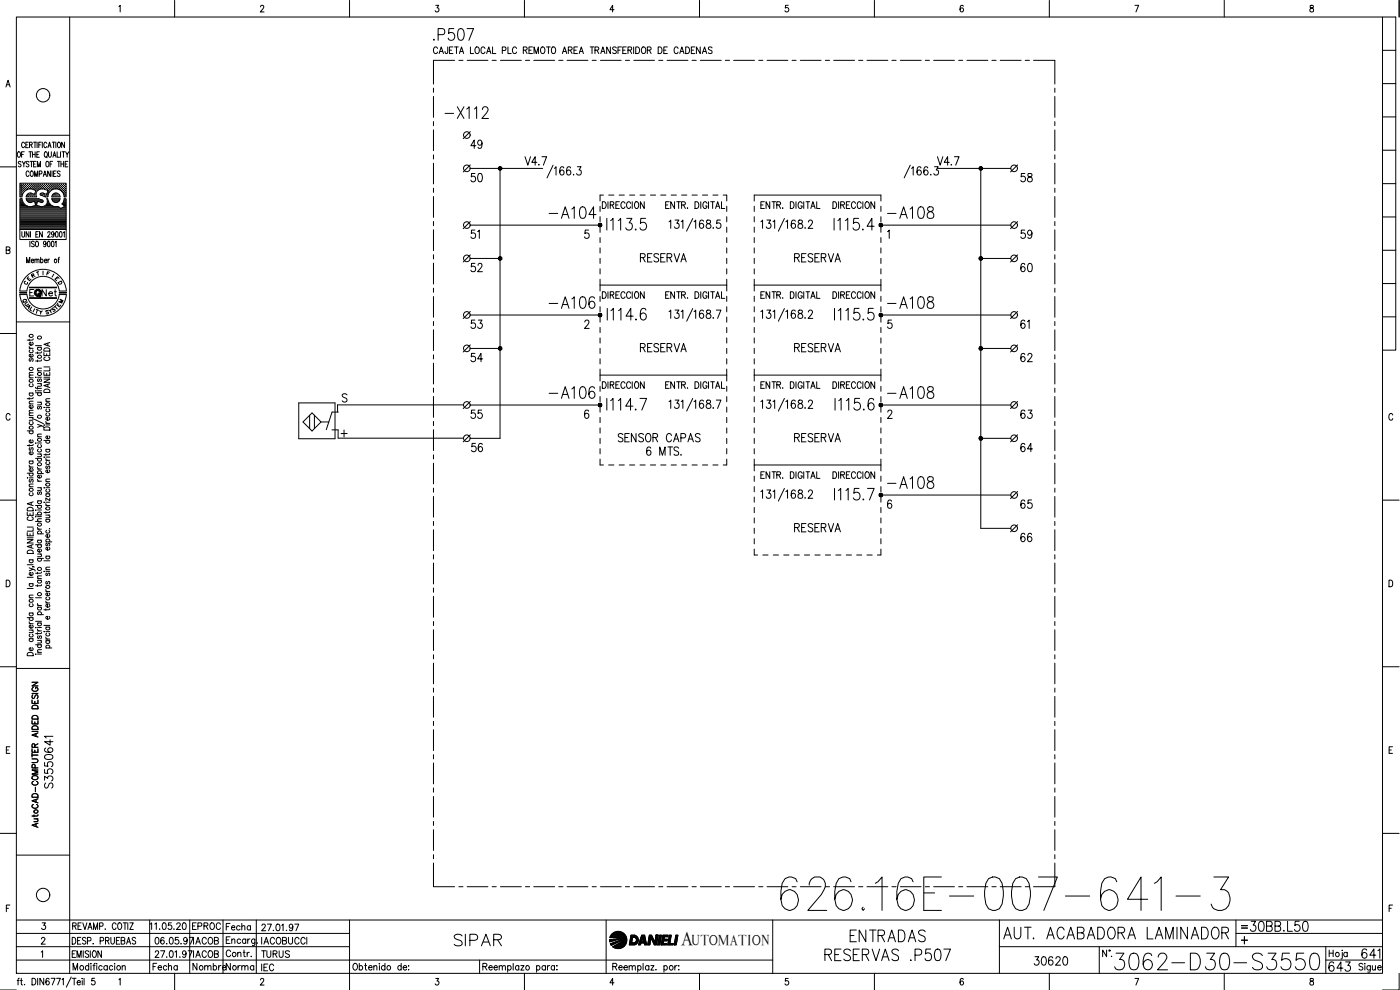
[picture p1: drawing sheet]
<svg xmlns="http://www.w3.org/2000/svg" width="420mm" height="297mm" viewBox="0 0 420 297" stroke-linecap="round" stroke-linejoin="round" font-family="sans-serif">
<defs><g id="words">
<text font-size="15.4" x="233.2" y="274.5">626.16E-007-641-3</text>
<text font-size="8.8" x="333.4" y="292.1">3062-D30-S3550</text>
<g font-size="7.1">
<text x="128.8" y="13.4">.P507</text>
<text x="132.3" y="36.7">-X112</text>
<text x="163.7" y="66.7">-A104</text>
<text x="265.3" y="66.7">-A108</text>
<text x="163.7" y="93.8">-A106</text>
<text x="265.3" y="93.8">-A108</text>
<text x="163.7" y="120.6">-A106</text>
<text x="265.3" y="120.6">-A108</text>
<text x="265.3" y="147.8">-A108</text>
<text x="135.1" y="285">SIPAR</text>
<text x="254" y="283.6">ENTRADAS</text>
<text x="299.9" y="282.9">AUT. ACABADORA LAMINADOR</text>
<text x="246.2" y="289.6">RESERVAS .P507</text>
</g>
<text font-size="6.6" x="373.9" y="280.8">30BB.L50</text>
<g font-size="6.2">
<text x="140.1" y="82.9">52</text>
<text x="305.2" y="82.9">60</text>
<text x="397.6" y="292.8">643</text>
</g>
<text font-size="5.9" x="204.4" y="283.5">A</text>
<g font-size="5.7">
<text x="140.1" y="45.9">49</text>
<text x="156.3" y="50.8">V4.7</text>
<text x="280.1" y="50.8">V4.7</text>
<text x="140.1" y="55.7">50</text>
<text x="305.2" y="55.7">58</text>
<text x="140.1" y="72.7">51</text>
<text x="305.2" y="72.7">59</text>
<text x="190.9" y="79.7">RESERVA</text>
<text x="237.1" y="79.7">RESERVA</text>
<text x="140.1" y="99.8">53</text>
<text x="305.2" y="99.8">61</text>
<text x="190.9" y="106.9">RESERVA</text>
<text x="237.1" y="106.9">RESERVA</text>
<text x="140.1" y="109.7">54</text>
<text x="305.2" y="109.7">62</text>
<text x="140.1" y="126.6">55</text>
<text x="305.2" y="126.6">63</text>
<text x="140.4" y="136.9">56</text>
<text x="184.1" y="133.7">SENSOR CAPAS</text>
<text x="237.1" y="133.7">RESERVA</text>
<text x="305.2" y="136.9">64</text>
<text x="305.2" y="153.8">65</text>
<text x="237.1" y="160.9">RESERVA</text>
<text x="305.2" y="163.7">66</text>
<text x="309" y="290.7">30620</text>
<text x="407.5" y="288.6">641</text>
</g>
<g font-size="5.3">
<text x="56.4" y="280.1">EPROC</text>
<text x="56.8" y="292.5">Nombre</text>
<text x="66.7" y="292.5">Norma</text>
<text x="77.3" y="288.6">TURUS</text>
</g>
<g font-size="4.9">
<text x="11.3" y="90">Net</text>
<text x="66.7" y="280.1">Fecha</text>
<text x="56.8" y="284.3">IACOB</text>
<text x="77.3" y="284.3">IACOBUCCI</text>
</g>
<text font-size="4.4" x="207.6" y="283.5">UTOMATION</text>
<g font-size="4">
<text x="7.1" y="85.4">E</text>
<text x="16.2" y="86.4">D</text>
<text x="5.6" y="92.1">Q</text>
<text x="6.3" y="92.8">U</text>
<text x="6.7" y="93.8">A</text>
<text x="10.6" y="95.6">Y</text>
<text x="16.6" y="92.1">M</text>
</g>
<g font-size="3.5">
<text x="12.7" y="83.6">F</text>
<text x="6" y="86.4">C</text>
<text x="371.5" y="279.8">=</text>
</g>
</g></defs>
<!-- layer: XR-FG100|CART -->
<g fill="none" stroke="#000" stroke-width=".3">
<path d="M4.9 5.1h410v286.9h-410zM20.9 5.1v286.9M35.7 2l.4-.4v2M52.4 .1v5M78.2 2.1l.3-.5 .5 .1 .2 .3-.3 .7-.8 .9h1.1M104.9 .1v5M130.8 1.6h.9l-.6 .8a.6 .6 0 0 1 .6 .9 .6 .6 0 0 1-1.1-.1M157.4 .1v5M184.3 2.9h-1.3l.9-1.3v2M209.9 .1v5M236.6 1.6h-.8l-.1 .8a.63 .63 0 0 1 .9 .1 .63 .63 0 0 1-.1 .9 .63 .63 0 0 1-.9-.2M262.4 .1v5"/>
<path d="M289.1 1.9l-.5-.3a1.12 1.12 0 0 0 .1 2 .56 .56 0 0 0 .5-.6 .56 .56 0 0 0-.5-.5 .56 .56 0 0 0-.6 .4M314.9 .1v5M340.6 1.6h1.1l-.8 2M367.4 .1v5M393.2 1.7v.6a.79 .79 0 0 1 .9 .3 .79 .79 0 0 1 0 .9 .65 .65 0 0 1-1-.4 .65 .65 0 0 1 .8-.7l.3-.3-.1-.4zM414.9 5.1h4v100h-4M414.9 15.1h4M419.9 .1v5M1.8 26.1l.6-2 .6 2M2 25.4h.8M414.9 35.1h4M414.9 25.1h4"/>
<path d="M0 50.1h4.9M4.9 40.6h16M5.4 45.6l.1-.1a.86 .86 0 0 1 .7 .9 .86 .86 0 0 1-.7 .8 1.2 1.2 0 0 1-.1-1.6zM6.1 56.9h.1M6.1 56.3h.1M6.1 55.7h.1M6.1 57.6h.1M6.1 58.2h.1M6.1 58.8h.1M6.1 59.8h.4M6.3 57.2h.1M6.3 56.6h.1"/>
<path d="M6.3 56h.1M6.3 55.3h.1M6.3 57.9h.1M6.3 58.5h.1M6.3 48.7a.41 .41 0 0 0-.6-.2 .41 .41 0 0 0 0 .6l.4 .2a.43 .43 0 0 1 .1 .7 .43 .43 0 0 1-.7-.2M6.3 55.2v.2M6.3 55.9v.1M6.3 56.5v.2M6.3 57.1v.2M6.3 57.8v.1M6.3 58.4v.2M6.5 46.3h.5"/>
<path d="M6.6 59.6h-.6v9.3h13.9v-9.3h-.6M6.6 56.9h.1M6.6 56.3h.1M6.6 55.7h.1M6.6 57.6h.1M6.6 58.2h.1M6.6 59.6l.2 .7M6.6 55.6v.1M6.6 56.2v.2M6.6 56.8v.2M6.6 57.5v.1M6.6 58.1v.2"/>
<path d="M6.7 48.4l.5 .8 .4-.8M6.8 58.3l-.2 .8M6.9 57.2h.2M6.9 56.6h.2M6.9 56h.2M6.9 55.3h.2M7 55.2v.2M7 55.9v.1M7 56.5v.2M7 57.1v.2M7.2 49.2v.9M7.2 56.9h.2"/>
<path d="M7.2 56.3h.2M7.2 55.7h.2M7.3 45.5h-.8v1.7M7.3 55.6v.1M7.3 56.2v.2M7.3 56.8v.2M7.4 43l-.3-.3a.86 .86 0 0 0-.6 .8 .86 .86 0 0 0 .6 .8l.3-.4M7.5 56.6h.2M7.5 56h.2M7.5 55.3h.2M7.6 55.2v.2M7.6 55.9v.1"/>
<path d="M7.6 56.5v.2M7.7 43.5h.5M7.8 59.1h3.2M7.8 59.6h3.7M7.9 59.6v.3M7.9 56.9h.1M7.9 56.3h.1M7.9 55.7h.1M7.9 55.6v.1M7.9 56.2v.2M7.9 56.8v.1M7.9 59.9l.5 .6 .5 .3 1.5-.4 .3 1.2-1.4 .4-1.2-.2"/>
<path d="M8 59.8h3.6M8 58.8h.1M8.2 56.9l-.9 .6-.5 .8M8.2 56.6h.1M8.2 56h.1M8.2 55.3h.1M8.2 58.5h.1M8.3 55.2v.2M8.3 55.9v.1M8.3 56.5v.2M8.3 58.4v.2M8.5 42.7h-.8v1.6h.8"/>
<path d="M8.5 56.3h.1M8.5 55.7h.1M8.5 58.8h.1M8.6 58.2h.1M8.6 55.6v.1M8.6 56.2v.2M8.6 58.2v.1M8.6 58.7v.2M8.7 48.7l-.3-.3-.6 .3 .2 .4 .7 .5-.3 .5-.6-.3M8.7 45.5h.8M8.7 51.7a.47 .47 0 0 0-.6-.4 .47 .47 0 0 0-.3 .6v.4a.47 .47 0 0 0 .3 .6 .47 .47 0 0 0 .6-.3M8.8 56.6h.2"/>
<path d="M8.8 56h.2M8.8 55.3h.2M8.8 58.5h.2M8.8 43.5l.8-.1v-.7h-.8v1.6M8.9 55.2v.2M8.9 55.9v.1M8.9 56.5v.1M8.9 58.4v.2M9 48.4h.9M9.1 45.5v1.7M9.1 56.3h.2M9.1 55.7h.2"/>
<path d="M9.1 58.2h.2M9.1 58.8h.2M9.2 55.6v.1M9.2 56.2v.2M9.2 58.1v.2M9.2 58.7v.2M9.3 43.5l.4 .8M9.4 51.3a.86 .86 0 0 1 .6 .8 .86 .86 0 0 1-.6 .8 1.14 1.14 0 0 1 0-1.6zM9.4 58l-.9 .1-.6 1M9.4 56.6h.2M9.4 56h.2M9.4 55.3h.2"/>
<path d="M9.4 58.5h.2M9.4 48.4v1.7M9.5 55.2v.2M9.5 55.9v.1M9.5 56.5v.1M9.5 58.4v.2M9.7 46.3h.8M9.7 45.5v1.7M9.8 56.3h.1M9.8 55.7h.1M9.8 58.8h.1M9.8 56.8l-.7-.1-1 .2"/>
<path d="M9.8 56.8l1 .3-.4 1.2-1-.3M9.8 55.6v.1M9.8 56.2v.2M9.8 58.2v.1M9.8 58.7v.2M10.1 56.6h.1M10.1 56h.1M10.1 55.3h.1M10.1 58.5h.1M10.1 49.2h.4M10.1 42.7h.8M10.2 55.2v.2"/>
<path d="M10.2 55.9v.1M10.2 56.5v.2M10.2 58.4v.2M10.4 52.9v-1.6l.4 1.6 .5-1.6v1.6M10.4 56.3h.1M10.4 55.7h.1M10.4 58.8h.1M10.5 55.6v.1M10.5 56.2v.2M10.5 56.8v.1M10.5 58.7v.2M10.5 42.7v1.6"/>
<path d="M10.5 58.2h.1M10.5 45.5v1.7M10.7 56.6h.2M10.7 56h.2M10.7 55.3h.2M10.8 55.2v.2M10.8 55.9v.1M10.8 56.5v.2M10.8 48.4h-.7v1.7h.7M10.8 57.2h.1M11 56.9h.2M11 56.3h.2"/>
<path d="M11 55.7h.2M11 46.3h.5M11.1 55.6v.1M11.1 56.2v.2M11.1 56.8v.2M11.1 42.7v1.6M11.2 50.1v-1.7l.5 1.7 .4-1.7v1.7M11.3 56.6h.2M11.3 56h.2M11.3 55.3h.2M11.4 55.2v.2M11.4 55.9v.1"/>
<path d="M11.4 56.5v.2M11.6 59.6l1.3 .5v.5l-.3 .1M11.6 43.5h.5M11.7 56.3h.1M11.7 55.7h.1M11.7 55.6v.1M11.7 56.2v.2M11.8 52.2l.7-.1v-.7l-.7-.1v1.6M11.8 45.5h-.8v1.7h.8M12 56.6h.1M12 56h.1M12 55.3h.1"/>
<path d="M12.1 55.2v.2M12.1 55.9v.1M12.1 56.5v.2M12.1 58.1v.4l1.5 .6h.7M12.3 56.3h.1M12.3 55.7h.1M12.3 58.2h.1M12.4 55.6v.1M12.4 56.2v.2M12.4 58.1v.2M12.4 42.7h-.8v1.6M12.6 56.6h.2"/>
<path d="M12.6 56h.2M12.6 55.3h.2M12.6 58.5h.2M12.7 42.7v1.6M12.7 55.2v.2M12.7 55.9v.1M12.7 56.5v.1M12.7 58.4v.2M13 56.3h.1M13 55.7h.1M13 58.2h.1M13 52.9l.5-1.6 .5 1.6"/>
<path d="M13 55.6v.1M13 56.2v.2M13 58.1v.2M13.1 58l-1 .1M13.2 52.4h.6M13.3 56.6h.1M13.3 56h.1M13.3 55.3h.1M13.3 58.5h.1M13.3 55.2v.2M13.3 55.9v.1M13.3 56.5v.2"/>
<path d="M13.3 58.4v.2M13.4 56.8l1 .3-.4 1.2-1-.3M13.5 56.8a1.77 1.77 0 0 0-2.1 .3 1.77 1.77 0 0 0-.4 2M13.5 45.6l.1-.1a.86 .86 0 0 1 .6 .9 .86 .86 0 0 1-.6 .8 1.2 1.2 0 0 1-.1-1.6zM13.6 56.3h.1M13.6 55.7h.1M13.6 58.8h.1M13.6 55.6v.1M13.6 56.2v.2M13.6 58.7v.2M13.8 46.9l.3 .5M13.9 56.6h.2"/>
<path d="M13.9 56h.2M13.9 55.3h.2M13.9 58.5h.2M14 48.5l.1-.1a.86 .86 0 0 1 .6 .8 .86 .86 0 0 1-.6 .9 1.2 1.2 0 0 1-.1-1.6zM14 55.2v.2M14 55.9v.1M14 56.5v.2M14 58.4v.2M14 59.6a1.67 1.67 0 0 1-.3 1.9 1.67 1.67 0 0 1-1.9 .3l-.8-.2 .3-1.2 1.3 .4M14.1 43a.47 .47 0 0 0-.6-.3 .47 .47 0 0 0-.3 .6v.4a.47 .47 0 0 0 .3 .6 .47 .47 0 0 0 .6-.4M14.1 59.6h.2M14.2 58.8h.1"/>
<path d="M14.2 56.9h.2M14.2 56.3h.2M14.2 55.7h.2M14.2 58.2h.2M14.3 55.6v.1M14.3 56.2v.2M14.3 56.8v.2M14.3 58.1v.2M14.3 59.6l.2 .7M14.4 57.6h.1M14.4 44.3l.5-1.6 .4 1.6M14.5 57.2h.2"/>
<path d="M14.5 56.6h.2M14.5 56h.2M14.5 55.3h.2M14.5 57.9h.1M14.6 45.5v1.2l.3 .5 .5-.5v-1.2M14.6 43.8h.6M14.6 55.2v.2M14.6 55.9v.1M14.6 56.5v.2M14.6 57.1v.2M14.6 57.8h.1M14.9 56.9h.1"/>
<path d="M14.9 56.3h.1M14.9 55.7h.1M14.9 55.6v.1M14.9 56.2v.2M14.9 56.8v.2M15 49.2h.5M15.1 51.3v1.6l-.8-1.6v1.6M15.2 56.6h.1M15.2 56h.1M15.2 55.3h.1M15.2 55.2v.2M15.2 55.9v.1"/>
<path d="M15.2 56.5v.2M15.5 56.3h.1M15.5 55.7h.1M15.5 56.8l.1 .1M15.5 55.6v.1M15.5 56.2v.2M15.5 59.6h2.5M15.6 59.6v.3M15.6 51.3v1.6M15.6 59.9a1.23 1.23 0 0 0 1.2 .9 1.23 1.23 0 0 0 1.2-.9M15.7 59.8h2.2M15.7 42.7h.8"/>
<path d="M15.8 48.4h-.8v1.7M15.8 56.6h.2M15.8 56h.2M15.8 55.3h.2M15.9 47.2l.4-1.7 .5 1.7M15.9 55.2v.2M15.9 55.9v.1M15.9 56.5v.2M16 58.5l-.1 .1M16 46.6h.6M16.1 52.1h.5M16.1 42.7v1.6"/>
<path d="M16.1 56.3h.2M16.1 55.7h.2M16.1 58.8h.2M16.2 55.6v.1M16.2 56.2v.2M16.2 58.2v.1M16.2 58.7v.2M16.3 58.2h.1M16.4 56.6h.2M16.4 56h.2M16.4 55.3h.2M16.4 58.5h.2"/>
<path d="M16.5 55.2v.2M16.5 55.9v.1M16.5 56.5v.1M16.5 58.4v.2M16.8 56.3h.1M16.8 55.7h.1M16.8 58.2h.1M16.8 58.8h.1M16.8 42.7v1.6M16.8 55.6v.1M16.8 56.2v.2M16.8 58.1v.2"/>
<path d="M16.8 58.7v.2M16.8 51.3h-.7v1.6h.7M17.1 56.6h.1M17.1 56h.1M17.1 55.3h.1M17.1 58.5h.1M17.1 45.5v1.7h.8M17.1 55.2v.2M17.1 55.9v.1M17.1 56.5v.1M17.1 58.4v.2M17.2 48.4h.8"/>
<path d="M17.4 56.3h.1M17.4 55.7h.1M17.4 58.8h.1M17.4 42.7h.2a.86 .86 0 0 1 .6 .8 .86 .86 0 0 1-.6 .8 1.2 1.2 0 0 1-.2-1.6zM17.4 55.6v.1M17.4 56.2v.2M17.4 58.7v.2M17.7 48.4v1.7M17.7 56.6h.2M17.7 56h.2M17.7 55.3h.2M17.8 55.2v.2"/>
<path d="M17.8 55.9v.1M17.8 56.5v.2M17.9 58.8l.1 .3h-2.5a1.25 1.25 0 0 1 1.1-1.2 1.25 1.25 0 0 1 1.4 .9M18 59.6l-.1 .3M18 51.5l-.3-.2-.5 .2v.3l.8 .7-.3 .4-.5-.2M18 56.9h.2M18 56.3h.2M18 55.7h.2M18.1 55.6v.1M18.1 56.2v.2M18.1 56.8v.2M18.2 45.5v1.7"/>
<path d="M18.3 49.2h.8M18.3 48.4v1.7M18.3 56.6h.2M18.3 56h.2M18.3 55.3h.2M18.4 57.1l.1 .1M18.4 55.2v.2M18.4 55.9v.1M18.4 56.5v.2M18.6 45.5h.9M18.7 56.9h.1M18.7 56.3h.1"/>
<path d="M18.7 55.7h.1M18.7 55.6v.1M18.7 56.2v.2M18.7 56.8v.2M18.7 57.5v.1M18.8 57.6h.1M19 57.2h.1M19 56.6h.1M19 56h.1M19 55.3h.1M19 57.9h.1M19 45.5v1.7"/>
<path d="M19 55.2v.2M19 55.9v.1M19 56.5v.2M19 57.1v.2M19 57.8v.1M19.1 58.3l.2 .8h.6v-4.1h-13.9v4.1h.6M19.1 48.4v1.7M19.1 58.3a2.47 2.47 0 0 0-2.7-1.6 2.47 2.47 0 0 0-2.1 2.4M19.2 59.6l-.1 .7M19.3 56.9h.1M19.3 56.3h.1M19.3 55.7h.1"/>
<path d="M19.3 57.6h.1M19.3 58.2h.1M19.3 58.8h.1M19.3 42.7v1.6l-.8-1.6v1.6M19.3 55.6v.1M19.3 56.2v.2M19.3 56.8v.2M19.3 57.5v.1M19.3 58.1v.2M19.3 58.7v.2M19.3 59.8h.5M19.6 49.2h.5"/>
<path d="M19.6 57.2h.2M19.6 56.6h.2M19.6 56h.2M19.6 55.3h.2M19.6 57.9h.2M19.6 58.5h.2M19.7 45.5l.5 .8 .5-.8M19.7 55.2v.2M19.7 55.9v.1M19.7 56.5v.2M19.7 57.1v.2M19.7 57.8v.1"/>
<path d="M19.7 58.4v.2M20.2 46.3v.9M20.4 48.4h-.8v1.7h.8M414.9 55.1h4M414.9 45.1h4M1.9 75h.9l.1-.7-1-.2v2l1-.2 .1-.5-.4-.4M6 68.9v3h13.9v-3M6.1 64.5h13.7M6.1 64.2h13.7M6.1 63.9h13.7M6.1 63.6h13.7M6.1 63.3h13.7"/>
<path d="M6.1 62.9h13.7M6.1 62.6h12M6.1 62.3h11.7M6.1 62h2.2M6.1 61.7h1.6M6.1 61.4h1.2M6.1 61h.9M6.1 60.7h.7M6.1 60.4h.5M6.1 60.1h.5M6.1 64.8h13.7M6.1 65.2h13.7"/>
<path d="M6.1 65.5h13.7M6.1 65.8h13.7M6.1 66.1h13.7M6.1 66.4h13.7M6.1 66.7h13.7M6.1 67.1h13.7M6.1 67.4h13.7M6.1 67.7h13.7M6.1 68h13.7M6.1 68.4h13.7M6.1 68.7h13.7M6.6 69.5v1.4l.3 .2 .4-.2 .1-1.4"/>
<path d="M6.8 60.4l.5 .8 .9 .6M8 78.9v-1.7l.4 1.7 .5-1.7v1.7M8.1 60.1h4.5M8.4 60.4h1.6M8.7 69.5v1.6l-.9-1.6v1.6M9 72.4v1.6M9.1 69.5v1.6M9.4 78.2h.7l-.1-.4a.5 .5 0 0 0-.6 .5 .5 .5 0 0 0 .6 .5l.1-.2M9.8 62h2.1M10.3 72.6l-.3-.2-.6 .2 .1 .3 .8 .7-.3 .4-.6-.2M10.5 78l.1-.2h.4l.1 1.1M10.5 77.8v1.1"/>
<path d="M10.5 60.4h.7M10.5 60.7h.6M10.6 61h.4M10.7 61.7h.3M10.7 61.4h.2M10.8 70.3h.4M10.8 72.5l.2-.1a.86 .86 0 0 1 .6 .8 .86 .86 0 0 1-.6 .8 1.2 1.2 0 0 1-.2-1.5zM11.1 78l.2-.2h.4v1.1M11.5 69.5h-.7v1.6h.7M11.6 60.4h1.3M12.2 78l.1-.2a.5 .5 0 0 1 .6 .5 .5 .5 0 0 1-.6 .5l-.1-.2M12.2 77.2v1.7"/>
<path d="M12.7 69.5v1.6l-.8-1.6v1.6M13.2 62h2.8M13.3 78.2h.8l-.2-.4a.5 .5 0 0 0-.6 .5 .5 .5 0 0 0 .6 .5l.2-.2M13.8 61.7h1.6M13.8 72.9l-.2 .4a.46 .46 0 0 1-.6-.4 .46 .46 0 0 1 .6-.4l.2 1.2-.3 .3-.4-.2M14 61.4h1M14.2 61h.5M14.3 60.7h.2M14.4 69.9l.2-.4 .4 .2v.4l-.7 1h.8M14.4 60.4h.1M14.4 72.5l.2-.1a.96 .96 0 0 1 0 1.6l-.4-.7zM14.4 77.8v1.1"/>
<path d="M14.5 60.4l.2 .4a2.82 2.82 0 0 0 2.9 1.2l.6 .6 1.1-.6M14.9 77.8h-.3l-.2 .4M15.6 72.5l.1-.1a.96 .96 0 0 1 0 1.6l-.3-.7zM15.8 60.1h1.9M16.1 60.4h1.4M16.2 70l-.2 .5a.46 .46 0 0 1-.5-.5 .46 .46 0 0 1 .5-.4l.2 1.3-.3 .2-.4-.2M16.6 72.7l.2-.3v1.6M16.8 69.6l.2-.1a.96 .96 0 0 1 0 1.6l-.4-.6zM17.4 77.8h.4M17.9 77.2l-.3 .3v1.4M18 69.6l.2-.1a.96 .96 0 0 1 0 1.6l-.4-.6zM18.3 62.6h1.5"/>
<path d="M18.6 61.2l.7 .7M18.8 61h1M18.9 62.3h.9M18.9 61.4h.9M19 69.8l.3-.3v1.6M19 60.7h.8M19.1 60.4l-.5 .8M19.2 61.7h.6M19.2 60.4h.6M19.3 60.1h.5M19.4 62h.4M414.9 75.1h4"/>
<path d="M414.9 65.1h4M4.9 96.6h16M5.9 88.3a7 7 0 0 0 7 6.5 7 7 0 0 0 7-6.5M5.9 87.3a7 7 0 0 1 7-6.5 7 7 0 0 1 7 6.5M8.1 88.3a4.9 4.9 0 0 0 4.8 4.4 4.9 4.9 0 0 0 4.9-4.4M8.1 87.3a4.9 4.9 0 0 1 4.8-4.4 4.9 4.9 0 0 1 4.9 4.4M8.8 89.4h8.2M8.8 89.5h8.2M8.8 86.3h8.2M8.8 86.2h8.2M8.9 89.4h8M8.9 86.3h8"/>
<path d="M10.1 86.9h-1.2v1.9M15.2 93.3l.2 .5M15.3 92.7l-.1 .6-.6-.3M414.9 95.1h4M414.9 85.1h4M0 100.1h4.9M8.8 104v.3l.5 .2M8.8 101.8v.5M8.8 119.3v.5M8.8 117.9h1.1M8.8 113.4h1.1M8.8 104.5h1.1"/>
<path d="M9 117.9a.51 .51 0 0 0 0 .8 .51 .51 0 0 0 .7 0 .51 .51 0 0 0 0-.8M9 115.2a.49 .49 0 0 0 0 .7 .49 .49 0 0 0 .7 0 .49 .49 0 0 0 0-.7M9 107.6l-.2 .3 .2 .5 .4-.8h.5v.5l-.2 .3M9 105a.49 .49 0 0 0 0 .7 .49 .49 0 0 0 .7 0 .49 .49 0 0 0 0-.7M9.7 106.3a.51 .51 0 0 1 0 .7 .51 .51 0 0 1-.7 0 .51 .51 0 0 1-.1-.7h.4v.8M9.7 102.7a.5 .5 0 0 1 .1 .7 .5 .5 0 0 1-.8 0 .5 .5 0 0 1 .1-.7h.2v.9M9.9 119.2l-.3 .4h-1.4M9.9 112.6h-1.1v.4l.3 .4M9.9 111.7l-1.1 .1v.4l.3 .4M9.9 101.7l-.3 .4h-1.4M10.7 117.2h.1zM10.7 116.2l.1 .3h1.6"/>
<path d="M10.7 113.2h.1zM10.7 117.8h1.7M10.7 103.7h1.7M11.3 113.2h1.1M11.3 105.6v.5M11.3 108v.5M11.3 116.2v.5M11.3 117.2h1.1M11.3 115.1h1.1M11.3 111.3h1.1M11.3 104.2h1.1M11.5 117.8a.51 .51 0 0 0 0 .8 .51 .51 0 0 0 .7 0 .51 .51 0 0 0 0-.8"/>
<path d="M11.5 113.7l-.2 .3v.4h.4l.2-.6 .3-.1 .2 .3-.2 .5M11.5 104.2a.51 .51 0 0 0 0 .7 .51 .51 0 0 0 .7 0 .51 .51 0 0 0 0-.7M12.1 115.1l.3 .3v.4l-1.1 .1M12.4 110.5l-1.1 .1v.3l.3 .4M12.4 107.9l-.3 .4h-1.4M12.4 105.5l-.3 .4h-1.4M13.2 113.7h1.7l-1.7 1h1.7M13.2 111.7v.9h1.7v-.9M13.2 105.8v.9h1.7v-.9M13.2 113.2h1.7M13.2 110.1h1.7M13.3 117a.96 .96 0 0 1 1.1-.2 .96 .96 0 0 1 .5 1h-1.7z"/>
<path d="M13.4 104.5a.95 .95 0 0 1 1.1-.1 .95 .95 0 0 1 .4 1h-1.7zM13.6 107.1a.54 .54 0 0 0-.4 .7 .54 .54 0 0 0 .6 .4h.5a.54 .54 0 0 0 .6-.4 .54 .54 0 0 0-.4-.7M14 106.2v.5M14 112v.6M14.4 103v.7M14.4 115.3v.8M14.9 119.6l-1.1 .1v.3l.3 .4M14.9 115.1l-1.7 .6 1.7 .6M14.9 110.4v.9h-1.7M14.9 102.8l-1.7 .5 1.7 .6M3 124.5a.61 .61 0 0 0-.7-.4 .61 .61 0 0 0-.5 .7v.5a.61 .61 0 0 0 .5 .7 .61 .61 0 0 0 .7-.4M8.2 129.3h1.7"/>
<path d="M8.8 139.6v.3l.5 .3M8.8 138.3h1.1M8.8 133.4v.5M8.8 125.3h1.1M8.8 124.7h1.1M8.8 121.2h1.1M9 138.3a.49 .49 0 0 0 0 .7 .49 .49 0 0 0 .7 0 .49 .49 0 0 0 0-.7M9 134.3l-.2 .3v.4h.4l.2-.6 .3-.1 .2 .3-.2 .5M9 129.3a.51 .51 0 0 0 0 .7 .51 .51 0 0 0 .7 0 .51 .51 0 0 0 0-.7M9 126.5a.51 .51 0 0 0 0 .8 .51 .51 0 0 0 .7 0 .51 .51 0 0 0 0-.8M9.6 125.3l.3 .3v.4l-1.1 .1M9.7 135.5a.5 .5 0 0 1 .1 .8 .5 .5 0 0 1-.8 0 .5 .5 0 0 1 .1-.8h.2v.9"/>
<path d="M9.7 132a.5 .5 0 0 1 .1 .7 .5 .5 0 0 1-.8 0 .5 .5 0 0 1 .1-.7h.2v.9M9.7 121.7a.51 .51 0 0 1 0 .7 .51 .51 0 0 1-.7 0 .51 .51 0 0 1-.1-.7h.4v.8M9.9 133.3l-.3 .4h-1.4M9.9 123.9l-1.1 .1v.3l.3 .4M9.9 123.1l-1.1 .1v.3l.3 .4M9.9 120.4l-1.1 .1v.3l.3 .4M10.3 125.8l2.7 1.3M10.7 132.9h.1zM10.7 137.5h1.7M11.3 127.3l1.1 .4-1.1 .5M11.3 136.2h1.1M11.3 132.9h1.1"/>
<path d="M11.3 131h1.1M11.3 120.7h1.1M11.5 137.5a.49 .49 0 0 0 0 .7 .49 .49 0 0 0 .7 0 .49 .49 0 0 0 0-.7M11.5 134.7a.51 .51 0 0 0 0 .8 .51 .51 0 0 0 .7 0 .51 .51 0 0 0 0-.8M11.5 133.4a.51 .51 0 0 0 0 .8 .51 .51 0 0 0 .7 0 .51 .51 0 0 0 0-.8M11.5 121.9l-.2 .3 .2 .6 .4-.8h.5v.5l-.2 .3M12.1 136.2l.3 .4v.3l-1.1 .1M12.1 120.7l.3 .4v.3l-1.1 .1M12.4 130.2l-1.1 .1v.4l.3 .3M12.4 127.7l.6 .3v.3M13.2 137.1h.1zM13.2 127.5h.1z"/>
<path d="M13.2 122.2h.1zM13.2 132.2h1.7M13.3 128.3a.98 .98 0 0 1 1-.2 .98 .98 0 0 1 .6 1h-1.7zM13.8 137.6v.3l.5 .2M13.8 126.4v.4l.5 .2M13.8 136.2v.4M13.8 138.1h1.1M13.8 137.1h1.1M13.8 134.8h1.1M13.8 127.5h1.1M13.8 127h1.1M13.8 122.2h1.1"/>
<path d="M13.8 120.4h1.1M14 139.8l-.2 .3 .2 .5 .4-.7h.5v.4l-.2 .3M14 138.5l-.2 .2a.52 .52 0 0 0 .6 .7 .52 .52 0 0 0 .3-.9M14 134.8l-.2 .1a.52 .52 0 0 0 .6 .8 .52 .52 0 0 0 .3-.9M14 132.2l-.2 .1a.52 .52 0 0 0 .6 .7 .52 .52 0 0 0 .3-.8M14 124a.49 .49 0 0 0 0 .7 .49 .49 0 0 0 .7 0 .49 .49 0 0 0 0-.7M14 122.7a.49 .49 0 0 0 0 .7 .49 .49 0 0 0 .7 0 .49 .49 0 0 0 0-.7M14.7 130.8a.5 .5 0 0 1 0 .7 .5 .5 0 0 1-.7 .1 .5 .5 0 0 1-.1-.7l.4-.1v.8M14.7 125.3l.2 .1a.52 .52 0 0 1-.6 .7 .52 .52 0 0 1-.4-.8h.4v.8M14.9 136.1v.3h-1.7M418 124.5a.61 .61 0 0 0-.7-.4 .61 .61 0 0 0-.5 .7v.5a.61 .61 0 0 0 .5 .7 .61 .61 0 0 0 .7-.4M0 150.1h4.9"/>
<path d="M8.2 159.8v1h1.7v-1M8.2 153.7v.9h1.7v-.9M8.2 143.4h.1zM8.2 158.1h1.7M8.2 142h1.7M8.3 152.5a.97 .97 0 0 1 1.1-.2 .97 .97 0 0 1 .5 1h-1.7zM8.6 155.1a.54 .54 0 0 0-.4 .7 .54 .54 0 0 0 .6 .4h.5a.54 .54 0 0 0 .6-.4 .54 .54 0 0 0-.4-.7M8.8 146h1.1M8.8 143.4h1.1M8.8 140.2h1.1M9 147.9a.51 .51 0 0 0 0 .7 .51 .51 0 0 0 .7 0 .51 .51 0 0 0 0-.7M9 143.9l-.2 .2 .2 .6 .4-.8h.5v.5l-.2 .3"/>
<path d="M9 142a.49 .49 0 0 0 0 .7 .49 .49 0 0 0 .7 0 .49 .49 0 0 0 0-.7M9 154.1v.5M9.4 150.8v.7M9.7 140.6a.5 .5 0 0 1 .1 .7 .5 .5 0 0 1-.8 0 .5 .5 0 0 1 .1-.7h.2v.9M9.9 158.5v.9h-1.7M9.9 150.6l-1.7 .6 1.7 .5M9.9 145.2l-1.1 .1v.4l.3 .3M10.7 155h.1zM10.7 153h.1zM10.7 151.7h1.7M10.7 156.4h1.7M10.7 154.5h1.7"/>
<path d="M11.3 158.2v.4l.5 .2M11.3 143.8v.3l.5 .3M11.3 140.2v.3l.5 .2M11.3 146.3h1.1M11.3 158.8h1.1M11.3 155h1.1M11.3 153h1.1M11.3 150.3h1.1M11.3 144.4h1.1M11.3 142.1h1.7M11.3 140.7h1.1M11.5 154.5a.51 .51 0 0 1 0-.7 .51 .51 0 0 1 .7 0 .51 .51 0 0 1 0 .7"/>
<path d="M11.5 151.7a.49 .49 0 0 0 0 .7 .49 .49 0 0 0 .7 0 .49 .49 0 0 0 0-.7M11.5 150.3a.51 .51 0 0 0 0 .7 .51 .51 0 0 0 .7 0 .51 .51 0 0 0 0-.7M11.5 147.6l-.2 .3v.4h.4l.2-.7h.3l.2 .3-.2 .5M11.5 142.1a.49 .49 0 0 1 0-.7 .49 .49 0 0 1 .7 0 .49 .49 0 0 1 0 .7M12.1 146.3l.3 .4v.4h-1.1M12.2 142.6a.51 .51 0 0 1 0 .7 .51 .51 0 0 1-.7 0 .51 .51 0 0 1-.1-.7h.4v.8M12.4 155.6l-1.1 .1v.4l.3 .3M13.2 150.7h.1zM13.2 146.3h.1zM13.8 151.1v.4l.5 .2M13.8 153.5v.5M13.8 155.8h1.1"/>
<path d="M13.8 154.5h1.1M13.8 151.7h1.1M13.8 150.7h1.1M13.8 148.2h1.1M13.8 146.3h1.1M13.8 144.5h1.1M14 159.1a.49 .49 0 0 0 0 .7 .49 .49 0 0 0 .7 0 .49 .49 0 0 0 0-.7M14 155.8a.49 .49 0 0 0 0 .7 .49 .49 0 0 0 .7 0 .49 .49 0 0 0 0-.7M14 148.2a.49 .49 0 0 0 0 .7 .49 .49 0 0 0 .7 0 .49 .49 0 0 0 0-.7M14 146.8l-.2 .2a.52 .52 0 0 0 .6 .7 .52 .52 0 0 0 .3-.9M14.6 154.5l.3 .4v.4h-1.1M14.7 141l.2 .1a.52 .52 0 0 1-.5 .8 .52 .52 0 0 1-.5-.8l.4-.1v.8"/>
<path d="M14.9 158.6l-.1 .1M14.9 153.4v.3l-1.7 .1M14.9 149.4v.8l-1.1-.8v.8M14.9 143.7l-1.1 .1v.4l.3 .3M414.9 150.1h5M1.9 174.1a1.01 1.01 0 0 1 1.1 1 1.01 1.01 0 0 1-1.1 1zM8.2 161.9h1.7l-1.7 1h1.7M8.2 176.6h1.7M8.2 173.2h1.7M8.2 169.4h1.7M8.2 161.4h1.7M8.3 165.3a.96 .96 0 0 1 1.1-.2 .96 .96 0 0 1 .5 1h-1.7z"/>
<path d="M8.8 170.4l1.1 .4-1.1 .5M8.8 179.4h1.1M8.8 175.1h1.1M8.8 168h1.1M9 175.1a.49 .49 0 0 0 0 .7 .49 .49 0 0 0 .7 0 .49 .49 0 0 0 0-.7M9 168a.51 .51 0 0 0 0 .7 .51 .51 0 0 0 .7 0 .51 .51 0 0 0 0-.7M9 160.2v.6M9.4 163.6v.7M9.7 171.8a.51 .51 0 0 1 0 .7 .51 .51 0 0 1-.7 0 .51 .51 0 0 1-.1-.7h.4v.8M9.9 170v.2v-.2l.4 .2M9.9 178.5l-1.1 .1v.4l.3 .4M9.9 170.8l.6 .2v.3"/>
<path d="M9.9 163.4l-1.7 .6 1.7 .5M10.7 179.4h1.7M10.7 163.4h1.7M11.3 171.7v.5M11.3 175.5v.5M11.3 174.1h1.1M11.3 173.6h1.1M11.3 167.5h1.7M11.3 166.2h1.1M11.3 162.1h1.1M11.3 160.2h1.7M11.5 174.1a.49 .49 0 0 0 0 .7 .49 .49 0 0 0 .7 0 .49 .49 0 0 0 0-.7"/>
<path d="M11.5 167.5a.49 .49 0 0 0 0 .7 .49 .49 0 0 0 .7 0 .49 .49 0 0 0 0-.7M11.5 163.4a.51 .51 0 0 0 0 .8 .51 .51 0 0 0 .7 0 .51 .51 0 0 0 0-.8M11.5 162.1a.49 .49 0 0 0 0 .7 .49 .49 0 0 0 .7 0 .49 .49 0 0 0 0-.7M11.5 160.2a.51 .51 0 0 1 0-.8 .51 .51 0 0 1 .7 0 .51 .51 0 0 1 0 .8M12.1 166.2l.3 .4v.3l-1.1 .1M12.2 164.7a.5 .5 0 0 1 .1 .8 .5 .5 0 0 1-.8 0 .5 .5 0 0 1 .1-.8h.2v.9M12.4 175.4v.3l-1.7 .1M12.4 172.8h-1.1v.4l.3 .4M12.4 171.6l-.3 .4h-1.4M13.2 168.3h1.7M13.3 171.4v.1zM13.8 176.9v.4l.5 .2"/>
<path d="M13.8 177.5h1.1M13.8 171.4h1.1M13.8 170.9h1.1M13.8 166.9h1.1M13.8 162.6h1.7M14 179.2a.55 .55 0 0 0 .3 .9 .55 .55 0 0 0 .6-.7l-.2-.2M14 174.4l-.2 .3 .2 .5 .4-.7h.5v.4l-.2 .3M14 171.9l-.2 .3 .2 .5 .4-.7h.5v.4l-.2 .3M14 166.9l-.2 .1a.52 .52 0 0 0 .6 .7 .52 .52 0 0 0 .3-.8M14 163l-.2 .3 .2 .5 .4-.7h.5v.4l-.2 .3M14 162.6a.49 .49 0 0 1 0-.7 .49 .49 0 0 1 .7 0 .49 .49 0 0 1 0 .7M14.7 177.9l.2 .1a.53 .53 0 0 1-.6 .8 .53 .53 0 0 1-.4-.8l.4-.1v.9"/>
<path d="M14.7 164.2l.2 .1a.52 .52 0 0 1-.5 .8 .52 .52 0 0 1-.5-.8l.4-.1v.8M14.7 160.4a.5 .5 0 0 1 0 .7 .5 .5 0 0 1-.7 0 .5 .5 0 0 1-.1-.6l.4-.1v.8M14.9 170.2l-1.1 .1v.3l.3 .3M416.9 174.1a1 1 0 0 1 1.1 1 1 1 0 0 1-1.1 1zM8.2 185.3h1.7M8.3 196a.96 .96 0 0 1 1.1-.2 .96 .96 0 0 1 .5 1h-1.7zM8.8 186.5v.4l.5 .2M8.8 191.6h1.1M8.8 189h1.1M8.8 187.1h1.1M8.8 183.9h1.1M9 191.6a.51 .51 0 0 0 0 .8 .51 .51 0 0 0 .7 0 .51 .51 0 0 0 0-.8"/>
<path d="M9 190.3a.49 .49 0 0 0 0 .7 .49 .49 0 0 0 .7 0 .49 .49 0 0 0 0-.7M9 185.3a.49 .49 0 0 0 0 .7 .49 .49 0 0 0 .7 0 .49 .49 0 0 0 0-.7M9 183.9a.51 .51 0 0 0 0 .8 .51 .51 0 0 0 .7 0 .51 .51 0 0 0 0-.8M9 181.2a.49 .49 0 0 0 0 .7 .49 .49 0 0 0 .7 0 .49 .49 0 0 0 0-.7M9.6 189l.3 .4v.4h-1.1M9.7 194.3a.5 .5 0 0 1 .1 .8 .5 .5 0 0 1-.8 0 .5 .5 0 0 1 .1-.8h.2v.9M9.7 187.6a.5 .5 0 0 1 .1 .7 .5 .5 0 0 1-.8 0 .5 .5 0 0 1 .1-.7h.2v.9M10.7 196.2h.1zM10.7 188.3h.1zM10.7 193.4h1.7M10.7 186.4h1.7M11.3 188.8v.3l.5 .2"/>
<path d="M11.3 181.1v.4l.5 .2M11.3 196.2h1.1M11.3 195.7h1.1M11.3 192.1h1.1M11.3 189.8v.5M11.3 189.3h1.1M11.3 188.3h1.1M11.3 186.9h1.1M11.3 184.4h1.7M11.3 182.2h1.1M11.3 181.7h1.1M11.5 193.4a.51 .51 0 0 0 0 .8 .51 .51 0 0 0 .7 0 .51 .51 0 0 0 0-.8"/>
<path d="M11.5 190.8l-.2 .3 .2 .5 .4-.8h.5v.5l-.2 .3M11.5 186.9l-.2 .2a.52 .52 0 0 0 .6 .7 .52 .52 0 0 0 .3-.9M11.5 184.4a.51 .51 0 0 1 0-.7 .51 .51 0 0 1 .7 0 .51 .51 0 0 1 0 .7M11.5 182.2a.49 .49 0 0 0 0 .7 .49 .49 0 0 0 .7 0 .49 .49 0 0 0 0-.7M12.1 192.1l.3 .4v.4h-1.1M12.4 194.9l-1.1 .1v.4l.3 .3M12.4 189.8v.3h-1.7M13.2 187.6h1.7M13.3 189.6h.1M13.8 191.2v.3l.5 .3M13.8 180.4v.3l.5 .2M13.8 194.4h1.7"/>
<path d="M13.8 192.2h1.1M13.8 191.8h1.1M13.8 189.5h1.1M13.8 188.2h1.1M13.8 182.7v.5M13.8 180.9h1.1M14 194.4a.49 .49 0 0 1 0-.7 .49 .49 0 0 1 .7 0 .49 .49 0 0 1 0 .7M14 192.2a.49 .49 0 0 0 0 .7 .49 .49 0 0 0 .7 0 .49 .49 0 0 0 0-.7M14 190l-.2 .1a.52 .52 0 0 0 .6 .7 .52 .52 0 0 0 .3-.8M14 188.2l-.2 .1a.52 .52 0 0 0 .6 .7 .52 .52 0 0 0 .3-.8M14.7 184.9l.2 .2a.53 .53 0 0 1-.6 .7 .53 .53 0 0 1-.4-.8l.4-.1v.9M14.7 181.3l.2 .2a.52 .52 0 0 1-.5 .7 .52 .52 0 0 1-.5-.8l.4-.1v.9"/>
<path d="M14.9 182.6l-.3 .4h-1.4M0 200.1h4.9M4.9 200.6h16M9.6 216.2v1h1.8v-1M9.6 210v1.1h1.8v-1.1M9.6 204.7h1.8l-1.8 1.1h1.8M9.6 219.4h1.8M9.6 208.1h1.8M9.7 218a.97 .97 0 0 1 1.1-.2 .97 .97 0 0 1 .6 1h-1.8zM9.7 211.9a.95 .95 0 0 1 1.1-.3 .95 .95 0 0 1 .6 1.1h-1.8zM9.9 214.8a.94 .94 0 0 1 1.1-.1 .94 .94 0 0 1 .4 1.1h-1.8zM9.9 208.5l-.3 .4 .3 .7 .4-.2 .6-.9h.2l.3 .4-.3 .7"/>
<path d="M10 206.3a.59 .59 0 0 0-.4 .7 .59 .59 0 0 0 .7 .4h.4a.58 .58 0 0 0 .7-.6 .58 .58 0 0 0-.7-.5v.4M10.5 210.4v.7M10.5 216.6v.6M11.4 219.9l-1.8 .6 1.8 .6M414.9 200.1h5M1.9 225h.6M3 224.1h-1.1v1.9h1.1M9.6 227.7h1.3l.5 .5-.3 .5-1.5 .1M9.6 224.7v1h1.8v-1M9.6 226.6h1.8M9.6 226v1.1M9.7 238.4a.97 .97 0 0 1 1.1-.2 .97 .97 0 0 1 .6 1h-1.8z"/>
<path d="M9.7 233a.87 .87 0 0 1 1-.3 .87 .87 0 0 1 .6 .9 .87 .87 0 0 1-1 .4 .87 .87 0 0 1-.6-1zM10 234.4a.59 .59 0 0 0-.4 .7 .59 .59 0 0 0 .7 .5h.4a.59 .59 0 0 0 .7-.5 .59 .59 0 0 0-.4-.7M10.5 224.2l-.1-.9-.6-.1-.2 1h1.8M10.5 225.1v.6M10.5 230.4v-.9l-.7-.1-.2 1h1.8M10.6 236.2v1.4M10.8 220.2v.7M10.8 239.9v.8M11.4 239.7l-1.8 .6 1.8 .6M11.4 231h-1.8l1.8 .6-1.8 .7h1.8M11.4 223.2l-.9 .5M416.9 225h.6"/>
<path d="M417.9 224.1h-1v1.9h1M0 250h4.9M4.9 256.6h16M10 241.4a.59 .59 0 0 0-.4 .7 .59 .59 0 0 0 .7 .4h.4a.59 .59 0 0 0 .7-.4 .59 .59 0 0 0-.4-.7M10.2 245.7h1.2M10.2 244.5v.6M10.8 247.2v.8M11 245.7l.4 .4-.1 .4h-1.1M11.4 247l-1.8 .6 1.8 .6M11.4 244.5l-.4 .3h-1.4M414.9 250h5M1.9 272.5h.6"/>
<path d="M3 271.6h-1.1v1.9M4.9 276h410M44.9 276v16M56.9 276v16M66.9 276v16M76.9 276v16M104.9 276v21M181.9 276v16M184 279.9h3M184.2 279.8h2.6M184.5 279.7h2M184.9 279.6h1.2"/>
<path d="M231.9 276v16M299.9 276v16M416.9 272.5h.6M417.9 271.6h-1v1.9M0 297h4.9M4.9 280.1h100M4.9 284h100M4.9 288.1h227M5.2 294.2h.6M5.8 293.5l-.4 .4v1.6M6.1 294.2h.6M6.4 293.5v1.6l.4 .4"/>
<path d="M7.4 295.3l.1 .1M9.6 293.5a1.01 1.01 0 0 1 1.2 1 1.01 1.01 0 0 1-1.2 1zM11.3 293.5v2M13.1 293.5v2l-1.1-2v2M14.7 293.8l-.3-.3a1.12 1.12 0 0 0-.1 2 .56 .56 0 0 0 .6-.5 .56 .56 0 0 0-.5-.6 .56 .56 0 0 0-.6 .4M15.4 293.5h1.1l-.8 2M17 293.5h1.1l-.8 2M18.6 293.9l.4-.4v2M21.4 293.1l-1.5 3.1M21.7 293.5h1.1M22.3 293.5v2M23.2 294.8h.9l-.1-.5a.58 .58 0 0 0-.9 .6 .58 .58 0 0 0 1 .3"/>
<path d="M24.6 293.6h.2zM24.7 294.2v1.3M25.2 293.5v2M28.4 293.5h-.8l-.1 .9a.63 .63 0 0 1 .9 0 .63 .63 0 0 1-.1 .9 .63 .63 0 0 1-.9-.2M35.7 293.9l.4-.3v2M52.4 292v5M78.2 294l.3-.4 .5 .1 .2 .2-.3 .7-.8 1h1.1M130.8 293.6h.9l-.6 .7a.6 .6 0 0 1 .6 1 .6 .6 0 0 1-1.1-.1M143.9 288.1v3.9M157.4 292v5M182.9 282.1h1.8M182.9 282.3h1.3"/>
<path d="M182.9 282.4h.8M183 282.5h.3M183 282.6l-.1-.6 3-.4 .2 .2-3.1 .8M183 282h2.3M183.1 281.2h4.9M183.1 281h4.8M183.2 280.9h4.6M183.2 283.2h1.2M183.2 283.3h1M183.3 280.7h4.4M183.3 283.4h.6M183.3 280.6h4.4"/>
<path d="M183.4 283.6h.2M183.4 280.5h4.2M183.5 283.6l-.3-.4 3.2-1.2 .2 .2-3.1 1.5M183.5 283.1h1.2M183.6 280.4h3.9M183.7 280.2h3.6M183.9 280.1h3.3M183.9 282.9h1.1M183.9 284.1h3.2M184 281.8h1.7M184 284h3.2M184.1 284.3h2.8"/>
<path d="M184.2 282.8h1.1M184.3 294.9h-1.3l.9-1.3v2M184.3 283.9h3.1M184.4 284.4h2.2M184.5 283.7h3M184.6 282.6h1M184.7 284.6h1.6M184.7 283.6h2.9M185 282.5h.8M185 283.4h2.7M185 281.7h1.1M185.2 283.3h2.6"/>
<path d="M185.3 282.4h.8M185.5 283.2h2.4M185.7 283.1h2.2M185.7 282.3h.7M185.9 281.4h.7M185.9 282.9h2.1M186.1 282.1h.4M186.1 282.8h1.9M186.2 281.8l1.1-.2-.9 .4zM186.3 281.8h.4M186.4 282.6h1.6M186.4 281.7h.7"/>
<path d="M186.6 282.5h1.5M186.7 282.3h1.4M186.8 282.1h1.3M186.8 282.4h1.3M186.9 281.4h.3M186.9 281.6h.3M187.1 282h1M187.4 281.8h.7M187.6 281.6h.4M187.7 281.7h.4M188 281.4l-1.4 .8 .2 .2-2.9 1.7M188 281.2l-2 .3-.2-.2h-2.8"/>
<path d="M188 281.2a2.6 2.6 0 0 0-2.5-1.8 2.6 2.6 0 0 0-2.5 1.9h4.7M188 281.4a2.6 2.6 0 0 1-1.1 2.8 2.6 2.6 0 0 1-3-.1M188.9 283.3h2M188.9 283.4h1.8M188.9 283.1h2.3M188.9 283.2h2.2M189 282.8h.6M189 282.9h2.3M189 282.6h.6M189.1 282.4h.6M189.1 282.5h.5M189.1 282.1h.6"/>
<path d="M189.1 282.3h.6M189.1 282h.6M189.1 281.8h.6M189.2 281.7h.6M189.2 281.6h.6M189.2 281.4h.6M189.2 281.3h2.2M189.3 281.2h2M189.3 281h1.9M189.3 280.9h1.7M189.3 280.7h1.5M189.4 280.6h1.1"/>
<path d="M189.8 281.3l-.2 1.6h.8M190.4 280.6h-1l-.6 2.9h1.6M190.4 281.3a.78 .78 0 0 1 .6 .7 .78 .78 0 0 1-.6 .8M190.4 280.6a1.5 1.5 0 0 1 1.2 1.4 1.5 1.5 0 0 1-1.2 1.5M190.5 282.8h.9M190.7 281.4h.7M190.8 282.6h.7M190.8 281.6h.7M190.8 282.5h.7M190.9 281.7h.6M190.9 282.4h.7M191 281.8h.6"/>
<path d="M191 282.3h.6M191 282.1h.6M191 282h.6M191.6 283.4h.6M191.7 283.3h.6M191.7 283.2h.6M191.8 283.1h.6M191.8 282.9h2.1M191.9 282.8h2M191.9 282.6h2M191.9 282.5h1.9M192 282.4h.6"/>
<path d="M192 282.3h.7M192.1 282.1h.6M192.1 282h.6M192.2 281.8h.6M192.2 281.7h.6M192.2 281.6h.7M192.3 281.4h.6M192.3 281.3h1.3M192.4 281.2h1.2M192.4 281h1.1M192.5 280.9h1M192.5 280.7h1"/>
<path d="M192.6 280.6h.9l.6 2.9h-.6l-.2-.6h-.9l-.2 .6h-.6zM192.6 280.6h.9M193 281.2l.2 1.2h-.6zM193 281.4h.6M193 281.6h.7M193.1 281.8h.6M193.1 281.7h.6M193.1 282h.7M193.2 282.1h.6M193.2 282.3h.6M193.2 282.4h.6M193.3 283.1h.7"/>
<path d="M193.4 283.2h.6M193.4 283.3h.6M193.4 283.4h.7M194.4 283.3h.7M194.4 283.4h.6M194.5 283.1h.6M194.5 283.2h.6M194.5 282.8h.7M194.5 282.9h.6M194.6 282.5h.6M194.6 282.6h.6M194.6 282.3h.6"/>
<path d="M194.6 282.4h.6M194.6 282.1h.7M194.7 282h.6M194.7 281.8h.6M194.7 281.7h.6M194.7 281.6h.7M194.8 281.4h1.1M194.8 281.3h1.1M194.8 281.2h1M194.8 281h.9M194.9 280.9h.8M194.9 280.7h.7"/>
<path d="M195.5 281.6h.5M195.5 281.7h.5M195.5 280.6h-.6l-.5 2.9M195.6 281.8h.5M195.7 282h.5M195.7 282.1h.6M195.8 282.3h.5M195.8 282.4h.6M195.9 282.5h.6M196 282.6h1.1M196 282.8h1.1M196.1 282.9h1"/>
<path d="M196.2 283.1h.9M196.2 283.2h.9M196.3 283.3h.8M196.3 283.4h.7M196.6 282.5h.6M196.6 282.3h.6M196.6 282.4h.6M196.6 282.1h.6M196.6 282h.7M196.7 281.8h.6M196.7 281.7h.6M196.7 281.6h.7"/>
<path d="M196.7 281.4h.7M196.8 281.3h.6M196.8 281.2h.6M196.8 281h.6M196.8 280.9h.6M196.8 280.7h.7M197.4 283.4h.6M197.4 283.2h.7M197.4 283.3h.7M197.5 282.9h.6M197.5 283.1h.6M197.5 280.6h-.6h.6l-.5 2.9h-.6l-1-2.1-.4 2.1h-.6l.5-2.9h.6l1.1 2.1 .3-2.1h.6"/>
<path d="M197.5 282.8h.7M197.6 282.5h.6M197.6 282.6h.6M197.6 282.3h.6M197.6 282.4h.6M197.7 282.1h.5M197.7 282h.6M197.7 281.8h.6M197.7 281.7h.6M197.7 281.6h.6M197.7 281.4h.7M197.8 281.3h.6"/>
<path d="M197.8 281.2h.6M197.8 281h.7M197.8 280.9h.7M197.9 280.7h.6M197.9 280.6h.6l-.5 2.9h-.6zM197.9 280.6h.6M198.4 283.4h1.6M198.5 283.2h1.6M198.5 283.3h1.6M198.5 282.9h.6M198.5 283.1h.6M198.5 282.6h.6"/>
<path d="M198.5 282.8h.6M198.6 282.4h.6M198.6 282.5h.5M198.6 282.1h1.7M198.6 282.3h1.6M198.7 282h1.6M198.7 281.8h1.6M198.7 281.7h.6M198.8 281.6h.5M198.8 281.4h.5M198.8 281.3h.5M198.8 281.2h.5"/>
<path d="M198.8 281h1.6M198.8 280.9h1.6M198.9 280.7h1.6M198.9 280.6h1.6M198.9 280.6h1.6l-.1 .5h-1l-.1 .7h1l-.1 .5h-1l-.1 .8h1l-.1 .4h-1.6zM200.4 283.4h1.6M200.4 283.2h1.7M200.4 283.3h1.7M200.5 282.9h.5M200.5 283.1h.5M200.5 282.6h.6M200.5 282.8h.6"/>
<path d="M200.6 282.4h.6M200.6 282.5h.5M200.6 282.1h.6M200.6 282.3h.6M200.7 282h.5M200.7 281.8h.6M200.7 281.7h.6M200.7 281.6h.6M200.7 281.4h.6M200.8 281.3h.5M200.8 281.2h.5M200.8 281h.6"/>
<path d="M200.8 280.9h.6M200.9 280.6h.6l-.5 2.5h1.1l-.1 .4h-1.6zM200.9 280.7h.5M200.9 280.6h.5M202.4 283.3h.6M202.4 283.4h.6M202.4 283.1h.6M202.4 283.2h.6M202.4 282.9h.7M202.5 282.6h.6M202.5 282.8h.6M202.5 282.4h.7"/>
<path d="M202.5 282.5h.6M202.6 282.1h.6M202.6 282.3h.6M202.6 282h.6M202.6 281.8h.6M202.6 281.7h.6M202.6 281.6h.7M202.7 281.4h.6M202.7 281.3h.6M202.7 281.2h.7M202.7 281h.7M202.8 280.9h.6"/>
<path d="M202.8 280.6h.7l-.6 2.9h-.5zM202.8 280.7h.6M202.8 280.6h.7M209.9 292v5M236.6 293.6h-.8l-.1 .8a.63 .63 0 0 1 .9 0 .63 .63 0 0 1-.1 1 .63 .63 0 0 1-.9-.2M262.4 292v5M289.1 293.9l-.5-.3a1.12 1.12 0 0 0 .1 2 .56 .56 0 0 0 .5-.6 .56 .56 0 0 0-.5-.6 .56 .56 0 0 0-.6 .5M299.9 284h115M314.9 292v5M329.9 284v8M340.6 293.6h1.1l-.8 2M367.4 292v5"/>
<path d="M370.9 280.1h44M373.5 281v2.2M393.2 293.7v.5a.79 .79 0 0 1 .9 .4 .79 .79 0 0 1 0 .9 .65 .65 0 0 1-1-.5 .65 .65 0 0 1 .8-.7l.3-.3-.1-.3zM397.9 288.1h17M419.9 292v5h-5"/>
<circle cx="12.9" cy="28.6" r="2.01"/>
<circle cx="16.7" cy="78.2" r=".49"/>
<circle cx="9.3" cy="110.7" r=".56"/>
<circle cx="9.3" cy="100.8" r=".56"/>
<circle cx="9.3" cy="114.3" r=".56"/>
<circle cx="11.8" cy="107" r=".56"/>
<circle cx="11.8" cy="112.2" r=".56"/>
<circle cx="11.8" cy="101.3" r=".56"/>
<circle cx="9.3" cy="128.3" r=".56"/>
<circle cx="11.8" cy="139.3" r=".55"/>
<circle cx="11.8" cy="125" r=".56"/>
<circle cx="11.8" cy="132" r=".56"/>
<circle cx="14.3" cy="121.3" r=".56"/>
<circle cx="9.3" cy="146.9" r=".56"/>
<circle cx="11.8" cy="157.4" r=".56"/>
<circle cx="14.3" cy="152.6" r=".55"/>
<circle cx="14.3" cy="145.4" r=".55"/>
<circle cx="11.8" cy="178.3" r=".56"/>
<circle cx="11.8" cy="170.7" r=".56"/>
<circle cx="14.3" cy="176.1" r=".55"/>
<circle cx="9.3" cy="180.3" r=".56"/>
<circle cx="10.8" cy="243.5" r=".57"/>
<circle cx="12.9" cy="268.5" r="2.01"/>
</g>
<!-- layer: CART -->
<g fill="none" stroke="#000" stroke-width=".3">
<path d="M9.6 216.2v1h1.8v-1M9.6 210v1.1h1.8v-1.1M9.6 204.7h1.8l-1.8 1.1h1.8M9.6 219.4h1.8M9.6 208.1h1.8M9.7 218a.97 .97 0 0 1 1.1-.2 .97 .97 0 0 1 .6 1h-1.8zM9.7 211.9a.95 .95 0 0 1 1.1-.3 .95 .95 0 0 1 .6 1.1h-1.8zM9.9 214.8a.94 .94 0 0 1 1.1-.1 .94 .94 0 0 1 .4 1.1h-1.8zM9.9 208.5l-.3 .4 .3 .7 .4-.2 .6-.9h.2l.3 .4-.3 .7M10 206.3a.59 .59 0 0 0-.4 .7 .59 .59 0 0 0 .7 .4h.4a.58 .58 0 0 0 .7-.6 .58 .58 0 0 0-.7-.5v.4M10.5 210.4v.7M10.5 216.6v.6"/>
<path d="M11.4 219.9l-1.8 .6 1.8 .6M9.6 227.7h1.3l.5 .5-.3 .5-1.5 .1M9.6 224.7v1h1.8v-1M9.6 226.6h1.8M9.6 226v1.1M9.7 238.4a.97 .97 0 0 1 1.1-.2 .97 .97 0 0 1 .6 1h-1.8zM9.7 233a.87 .87 0 0 1 1-.3 .87 .87 0 0 1 .6 .9 .87 .87 0 0 1-1 .4 .87 .87 0 0 1-.6-1zM10 234.4a.59 .59 0 0 0-.4 .7 .59 .59 0 0 0 .7 .5h.4a.59 .59 0 0 0 .7-.5 .59 .59 0 0 0-.4-.7M10.5 224.2l-.1-.9-.6-.1-.2 1h1.8M10.5 225.1v.6M10.5 230.4v-.9l-.7-.1-.2 1h1.8M10.6 236.2v1.4"/>
<path d="M10.8 220.2v.7M10.8 239.9v.8M11.4 239.7l-1.8 .6 1.8 .6M11.4 231h-1.8l1.8 .6-1.8 .7h1.8M11.4 223.2l-.9 .5M13.4 234.1v-1.2l.9 .6a.79 .79 0 0 1 1.2-.6 .79 .79 0 0 1-.1 1.4M13.4 230.9v1.1l1 .1a.82 .82 0 0 1 .1-1.3 .82 .82 0 0 1 1.2 .2 .82 .82 0 0 1-.3 1.2M13.4 228.8v1l1 .1a.8 .8 0 0 1 .1-1.2 .8 .8 0 0 1 1.2 .2 .8 .8 0 0 1-.3 1.1M13.5 226.7l.9-.3a1.12 1.12 0 0 1 1.5 .6v.2a1.53 1.53 0 0 1-2.5 0zM13.7 234.9a.84 .84 0 0 0-.4 .9 .84 .84 0 0 0 .7 .7l.3-.3 .5-1.1a.59 .59 0 0 1 .9 0 .96 .96 0 0 1-.2 1.4M13.7 224.4a.64 .64 0 0 0-.2 1 1.48 1.48 0 0 0 2.4-.4 .74 .74 0 0 0-.7-.7 .74 .74 0 0 0-.8 .7 .74 .74 0 0 0 .6 .7M15 222v1.6l-1.6-1.1h2.5"/>
<path d="M15.9 220.9h-2.5l.4 .5M10 241.4a.59 .59 0 0 0-.4 .7 .59 .59 0 0 0 .7 .4h.4a.59 .59 0 0 0 .7-.4 .59 .59 0 0 0-.4-.7M10.2 245.7h1.2M10.2 244.5v.6M10.8 247.2v.8M11 245.7l.4 .4-.1 .4h-1.1M11.4 247l-1.8 .6 1.8 .6M11.4 244.5l-.4 .3h-1.4M78.6 277.7l.4-.4 .5 .1 .1 .3-.2 .6-.9 1h1.3M80.3 277.3h1.1l-.8 2M83.1 277.4a.59 .59 0 0 1 .8 .3l.1 .4a.86 .86 0 0 1-.6 1.2 1.33 1.33 0 0 1-.3-1.9zM84.5 277.7l.5-.4v2"/>
<path d="M87.9 277.9a.56 .56 0 0 1-.8 .5 .56 .56 0 0 1-.2-.9 .56 .56 0 0 1 .9 .1l.1 .3a.94 .94 0 0 1-.7 1.4l-.3-.3M88.5 277.3h1.2l-.9 2M12.4 285.7l.4-.4v2M21.7 286.2h.6M22.7 285.3h-1v2h1M23.1 287.3v-2l.6 2 .6-2v2M25 285.3v2M26.6 285.6l-.4-.3-.6 .3 .1 .4 .8 .5a.46 .46 0 0 1-.3 .8l-.6-.3M27.1 285.3v2M28 285.4l.2-.1a1.02 1.02 0 0 1 .7 1 1.02 1.02 0 0 1-.7 1 1.29 1.29 0 0 1-.2-1.9zM30.4 285.3v2l-1-2v2M46.6 285.7l.3-.4 .6 .1 .1 .3-.2 .6-.9 1h1.2"/>
<path d="M48.2 285.3h1.2l-.8 2M50 287.1l.1 .1M51.1 285.4l.4-.1a1.22 1.22 0 0 1 0 2h-.2a1.37 1.37 0 0 1-.2-1.9zM52.5 285.7l.5-.4v2M54 287.1l.1 .1M55.8 285.9a.56 .56 0 0 1-.7 .5 .56 .56 0 0 1-.2-.9 .56 .56 0 0 1 .9 .1v.3a.94 .94 0 0 1-.6 1.4l-.4-.3M56.5 285.3h1.2l-.9 2M58.1 285.3v2M58.8 287.3l.6-2 .8 2M61.9 285.7a.65 .65 0 0 0-.7-.4 .65 .65 0 0 0-.5 .7v.5a.65 .65 0 0 0 .5 .8 .65 .65 0 0 0 .7-.5M62.8 285.4a.99 .99 0 0 1 1.1 .7 .99 .99 0 0 1-.6 1.2 1.06 1.06 0 0 1-.9-.8 1.06 1.06 0 0 1 .4-1.1zM64.3 286.2l1.1-.1v-.7l-1.1-.1v2l1.1-.2 .1-.5-.4-.4"/>
<path d="M80.3 289.2h-1.1v2.1h1.1M82.1 289.8a.65 .65 0 0 0-.7-.6 .65 .65 0 0 0-.5 .8v.5a.65 .65 0 0 0 .5 .8 .65 .65 0 0 0 .7-.5M373.5 281v2.2"/>
<circle cx="10.8" cy="243.5" r=".57"/>
</g>
<!-- layer: XR-FG100|CART-ES -->
<g fill="none" stroke="#000" stroke-width=".3">
<path d="M21.9 291.1v-2.1l.7 2.1 .7-2.1v2.1M26.6 290a.58 .58 0 0 0-.8 0 .58 .58 0 0 0 0 .8 .58 .58 0 0 0 .8 0M26.6 289v2.1M27.3 289v.2zM27.3 289.7v1.4M27.9 289.7h.6M28.6 289l-.4 .4v1.7M29 289v.2zM29 289.7v1.4M30.6 290a.58 .58 0 0 0-.8 0 .58 .58 0 0 0 0 .8 .58 .58 0 0 0 .8 0M32.2 290a.6 .6 0 0 0-.9 0 .6 .6 0 0 0 0 .8 .6 .6 0 0 0 .9 0M32.2 289.7v1.4"/>
<path d="M33.8 290a.58 .58 0 0 0-.8 0 .58 .58 0 0 0 0 .8 .58 .58 0 0 0 .8 0M34.4 289v.2zM34.4 289.7v1.4M36.7 290.1l.4-.4 .4 .1 .1 1.3M36.7 289.7v1.4M45.9 290h.7M47 289h-1.1v2.1M47.5 290.3h1l-.2-.5a.6 .6 0 0 0-.8 .6 .6 .6 0 0 0 1 .4M50 290a.58 .58 0 0 0-.8 0 .58 .58 0 0 0 0 .8 .58 .58 0 0 0 .8 0M50.5 290.1l.5-.4 .4 .1 .1 1.3M50.5 289v2.1M53.2 290a.6 .6 0 0 0-.9 0 .6 .6 0 0 0 0 .8 .6 .6 0 0 0 .9 0"/>
<path d="M53.2 289.7v1.4M67.9 282h.7M69 281.1h-1.1v2h1.1M69.2 285.5a.67 .67 0 0 0-.8-.4 .67 .67 0 0 0-.5 .7v.5a.67 .67 0 0 0 .5 .7 .67 .67 0 0 0 .8-.4M69.6 282.1l.4-.4 .4 .1 .1 1.3M69.6 281.7v1.4M71.3 286.1l.5-.4 .4 .1 .1 1.2M71.3 285.7v1.3M72.2 282a.6 .6 0 0 0-.9 0 .6 .6 0 0 0 0 .8 .6 .6 0 0 0 .9 0M73 285.7h.6M73.2 285.1v1.6l.1 .3h.4M73.7 282a.58 .58 0 0 0-.8 0 .58 .58 0 0 0 0 .8 .58 .58 0 0 0 .8 0"/>
<path d="M73.7 281.7v1.4M74.2 285.7v1.3M74.3 281.7v1.4M74.8 285.7l-.4 .1-.2 .5M75 281.7l-.4 .1-.3 .5M76.5 282a.58 .58 0 0 0-.8 0 .58 .58 0 0 0 0 .8 .58 .58 0 0 0 .8 0M106.3 289.2l.1-.2a1.03 1.03 0 0 1 .9 1.1 1.03 1.03 0 0 1-.9 1 1.24 1.24 0 0 1-.1-1.9zM107.8 290a.58 .58 0 0 1 .9 0 .58 .58 0 0 1 0 .8 .58 .58 0 0 1-.9 0M107.8 289v2.1M109.4 289.7h.6M109.7 289v1.7l.4 .4M110.6 290.3h1.1l-.1-.4a.6 .6 0 0 0-.9 .1 .6 .6 0 0 0 .1 .9 .6 .6 0 0 0 .9-.1"/>
<path d="M112.2 290.1l.4-.4 .4 .1 .1 1.3M112.2 289.7v1.4M113.9 289v.2zM113.9 289.7v1.4M115.5 290a.6 .6 0 0 0-.8 0 .6 .6 0 0 0 0 .8 .6 .6 0 0 0 .8 0M115.5 289v2.1M120.4 290a.58 .58 0 0 0-.8 0 .58 .58 0 0 0 0 .8 .58 .58 0 0 0 .8 0M120.4 289v2.1M121 290.3h1v-.4a.6 .6 0 0 0-.9 .1 .6 .6 0 0 0 .1 .9 .6 .6 0 0 0 .8-.1M122.6 289.8h.1zM122.6 290.9h.1zM144.9 290l1.1-.1v-.7l-1.1-.2v2.1"/>
<path d="M145.5 290l.6 1.1M146.7 290.3h1l-.1-.5a.6 .6 0 0 0-.9 .6 .6 .6 0 0 0 1 .4M148.3 290.3h1l-.2-.5a.6 .6 0 0 0-.9 .6 .6 .6 0 0 0 1.1 .4M149.8 290.1l.4-.4 .5 .1v1.3M149.8 289.7v1.4M150.7 290.1l.5-.4 .4 .1 .1 1.3M152.4 290a.6 .6 0 0 1 .8 0 .6 .6 0 0 1 0 .8 .6 .6 0 0 1-.8 0M152.4 289.7v2M154 289v2.1M155.7 290a.58 .58 0 0 0-.8 0 .58 .58 0 0 0 0 .8 .58 .58 0 0 0 .8 0M155.7 289.7v1.4M156.3 289.7h1l-1 1.4h1"/>
<path d="M161 290a.58 .58 0 0 1 .9 0 .58 .58 0 0 1 0 .8 .58 .58 0 0 1-.9 0M161 289.7v2M163.7 290a.6 .6 0 0 0-.9 0 .6 .6 0 0 0 0 .8 .6 .6 0 0 0 .9 0M163.7 289.7v1.4M164.3 289.7v1.4M165 289.7l-.5 .1-.2 .5M166.4 290a.58 .58 0 0 0-.8 0 .58 .58 0 0 0 0 .8 .58 .58 0 0 0 .8 0M166.4 289.7v1.4M167 289.8h.2zM167 290.9h.2zM183.9 290l1.1-.1v-.7l-1.1-.2v2.1M184.5 290l.6 1.1"/>
<path d="M185.7 290.3h1l-.1-.5a.6 .6 0 0 0-.9 .6 .6 .6 0 0 0 1 .4M187.2 290.3h1.1l-.1-.4a.6 .6 0 0 0-.8 .1 .6 .6 0 0 0 .1 .9 .6 .6 0 0 0 .8-.1M188.8 290.1l.4-.4 .5 .1v1.3M188.8 289.7v1.4M189.7 290.1l.5-.4 .4 .1 .1 1.3M191.4 290a.58 .58 0 0 1 .8 0 .58 .58 0 0 1 0 .8 .58 .58 0 0 1-.8 0M191.4 289.7v2M193 289v2.1M194.7 290a.6 .6 0 0 0-.8 0 .6 .6 0 0 0 0 .8 .6 .6 0 0 0 .8 0M194.7 289.7v1.4M195.3 289.7h1l-1 1.4h1M196.8 290.9v.2l.1-.2"/>
<path d="M199.3 290a.58 .58 0 0 1 .8 0 .58 .58 0 0 1 0 .8 .58 .58 0 0 1-.8 0M199.3 289.7v2M202.5 289.7v1.4M203.2 289.7l-.4 .1-.3 .5M203.6 289.8h.2zM203.6 290.9h.2zM400.1 285.1v1.9M402.8 285.1v.1zM409 289.3l-.4-.3-.8 .3 .2 .5 .9 .4 .1 .3v.3l-.4 .3-.8-.3M409.6 289.7v1.4M411.3 289.7l-.1 1.8-.7 .1M411.3 290a.6 .6 0 0 0-.9 0 .6 .6 0 0 0 0 .8 .6 .6 0 0 0 .9 0"/>
<path d="M411.9 289.7v1.2l.5 .2 .4-.4M412.8 289.7v1.4M413.5 290.3h1l-.1-.4a.6 .6 0 0 0-.8 .1 .6 .6 0 0 0 .1 .9 .6 .6 0 0 0 .8-.1"/>
<circle cx="24.5" cy="290.3" r=".65"/>
<circle cx="35.6" cy="290.3" r=".64"/>
<circle cx="70.3" cy="286.3" r=".62"/>
<circle cx="116.7" cy="290.3" r=".64"/>
<circle cx="158.3" cy="290.3" r=".64"/>
<circle cx="201.4" cy="290.3" r=".65"/>
</g>
<!-- layer: 0 -->
<g fill="none" stroke="#000" stroke-width=".3">
<path d="M131.3 14.5a.63 .63 0 0 0-.7-.4 .63 .63 0 0 0-.5 .7v.5a.63 .63 0 0 0 .5 .8 .63 .63 0 0 0 .7-.5M131.8 16.1l.6-2 .7 2M134.4 14.1l-.2 1.9h-.5l-.1-.6M135.9 14.1h-1v2h1M136.4 18.1h-6.3v7.1M137 14.1v2M137.7 18.1h1.2M137.9 16.1l.6-2 .6 2M140.2 18.1h6.2M141.2 14.1v2h1M142.9 14.2a.95 .95 0 0 1 1 .5 .95 .95 0 0 1-.2 1.1l-.3 .3a1.06 1.06 0 0 1-.9-.8 1.06 1.06 0 0 1 .4-1.1zM145.5 14.5a.61 .61 0 0 0-.7-.4 .61 .61 0 0 0-.4 .7v.5a.61 .61 0 0 0 .4 .8 .61 .61 0 0 0 .7-.5"/>
<path d="M146 16.1l.7-2 .6 2M146.3 15.4h.8M147.7 18.1h1.2M147.8 14.1v2h1M150.2 18.1h6.3M150.7 15.1h1v-.9l-1-.1v2M152.4 14.1v2h1M155 14.5a.63 .63 0 0 0-.7-.4 .63 .63 0 0 0-.5 .7v.5a.63 .63 0 0 0 .5 .8 .63 .63 0 0 0 .7-.5M157.1 15.1l.9-.2 .2-.2-.2-.5-.9-.1v2M157.6 15.1l.6 1M157.7 18.1h1.3M158.7 15.1h.7"/>
<path d="M159.8 14.1h-1.1v2h1.1M160.2 18.1h6.3M160.3 16.1v-2l.7 2 .6-2v2M162.6 14.2a.99 .99 0 0 1 1 .7 .99 .99 0 0 1-.6 1.2 1.06 1.06 0 0 1-.8-.8 1.06 1.06 0 0 1 .4-1.1zM164 14.1h1.1M164.6 14.1v2M165.8 14.2a.95 .95 0 0 1 1 .5 .95 .95 0 0 1-.2 1.1l-.3 .3a1.08 1.08 0 0 1-.9-.8 1.08 1.08 0 0 1 .4-1.1zM167.7 18.1h1.3M168.8 16.1l.6-2 .7 2M169 15.4h.8M170.2 18.1h6.2M170.6 15.1l.9-.2 .2-.2-.2-.5-.9-.1v2"/>
<path d="M171.1 15.1l.6 1M172.3 15.1h.6M173.3 14.1h-1v2h1M173.8 16.1l.7-2 .6 2M174 15.4h.8M177.1 14.1h1.2M177.7 14.1v2M177.7 18.1h1.2M178.6 15.1l.9-.2 .2-.2-.2-.5-.9-.1v2M179.2 15.1l.5 1M180.2 18.1h6.2M180.3 16.1l.6-2 .7 2"/>
<path d="M180.5 15.4h.8M183.2 14.1v2l-1.1-2v2M185 14.4l-.4-.3-.7 .3 .1 .4 .9 .5-.1 .7-.6 .1-.3-.3M185.5 15.1h.6M186.5 14.1h-1v2M186.9 15.1h.7M187.7 18.1h1.2M188 14.1h-1.1v2h1.1M188.5 15.1l.9-.2v-.7l-.9-.1v2M189 15.1l.6 1M190.2 14.1v2M190.2 18.1h6.2"/>
<path d="M190.8 14.1a1.01 1.01 0 0 1 1.2 1 1.01 1.01 0 0 1-1.2 1zM192.8 14.2a.99 .99 0 0 1 1.1 .7 .99 .99 0 0 1-.6 1.2 1.06 1.06 0 0 1-.9-.8 1.06 1.06 0 0 1 .4-1.1zM194.3 15.1l.9-.2 .2-.2-.2-.5-.9-.1v2M194.9 15.1l.5 1M197.5 14.1a1.01 1.01 0 0 1 1.2 1 1.01 1.01 0 0 1-1.2 1zM197.7 18.1h1.2M199.2 15.1h.7M200.2 18.1h6.3M200.3 14.1h-1.1v2h1.1M203.5 14.5a.61 .61 0 0 0-.7-.4 .61 .61 0 0 0-.5 .7v.5a.61 .61 0 0 0 .5 .8 .61 .61 0 0 0 .7-.5M204 16.1l.6-2 .7 2M204.3 15.4h.8"/>
<path d="M205.8 14.1a1.01 1.01 0 0 1 1.2 1 1.01 1.01 0 0 1-1.2 1zM207.5 15.1h.6M207.7 18.1h1.3M208.5 14.1h-1v2h1M210.1 14.1v2l-1.1-2v2M210.2 18.1h6.3M210.8 16.1l.7-2 .6 2M211 15.4h.8M213.7 14.4l-.4-.3-.6 .1-.1 .6 .9 .4 .2 .6-.4 .3-.7-.3M217.7 18.1h1.2M220.2 18.1h6.2M227.7 18.1h1.2"/>
<path d="M230.2 18.1h6.2M237.7 18.1h1.2M240.2 18.1h6.2M247.7 18.1h1.3M250.2 18.1h6.3M257.7 18.1h1.3M260.2 18.1h6.2M267.7 18.1h1.2M270.2 18.1h6.2M277.7 18.1h1.2M280.2 18.1h6.2M287.7 18.1h1.2"/>
<path d="M290.2 18.1h6.3M297.7 18.1h1.3M300.2 18.1h6.3M307.7 18.1h1.2M310.2 18.1h6.4v7.1M130.1 26.4v1.3M130.1 39v6.2M316.6 26.4v1.3M316.6 28.9v6.3M316.6 36.5v1.2M316.6 39v6.2M130.1 46.5v1.2"/>
<path d="M130.1 49v6.2M130.1 56.5v1.2M130.1 59v6.2M141.1 50.5h21.8M150.1 50.5v81h-9M166 49.6l-1.8 3.8M169.2 50.4l-.1-.2-.5-.2a1.41 1.41 0 0 0 .1 2.5 .71 .71 0 0 0 .7-.7 .71 .71 0 0 0-.7-.7 .71 .71 0 0 0-.7 .6M171.2 50.4v-.2l-.6-.2a1.8 1.8 0 0 0-.3 2.4 .7 .7 0 0 0 .9-.2 .7 .7 0 0 0-.1-.9 .7 .7 0 0 0-1 0l-.1 .4M172.1 52.3l.2 .1M173.3 50h1.1l-.6 1a.76 .76 0 0 1 .6 1.2 .76 .76 0 0 1-1.3-.1M181.1 58.5h-1v1.8M182.7 58.5h1.5"/>
<path d="M185.8 58.5h1.6M188.9 58.5h1.6M192.1 58.5h1.5M195.2 58.5h1.6M198.3 58.5h1.6M201.4 58.5h1.6M204.6 58.5h1.5M207.7 58.5h1.6M210.8 58.5h1.6M214 58.5h1.5M217 58.5h1.1v1.8M273.2 49.6l-1.8 3.8"/>
<path d="M273.6 50.5l.5-.5v2.5M276.4 50.4l-.1-.2-.5-.2a1.85 1.85 0 0 0-.3 2.4 .71 .71 0 0 0 .9-.2 .71 .71 0 0 0-.2-1 .71 .71 0 0 0-.9 .1l-.1 .4M278.4 50.4l-.1-.2-.5-.2a1.85 1.85 0 0 0-.3 2.4 .71 .71 0 0 0 1-.2 .71 .71 0 0 0-.2-1 .71 .71 0 0 0-1 .1l-.1 .4M281.3 50.5h22.1M294.3 50.5v108h9.1M316.6 46.5v1.2M316.6 49v6.2M316.6 56.5v1.2M316.6 59v6.2M130.1 66.4v1.3M130.1 68.9v6.3M130.1 76.4v1.3"/>
<path d="M130.1 78.9v6.3M141.1 67.5h39M141.1 77.5h9M176.7 69h-1.1l-.1 1.1a.78 .78 0 0 1 1.1 0 .78 .78 0 0 1-.1 1.1 .78 .78 0 0 1-1.1-.1M180.1 68.1v1.6M180.1 71.3v1.5M180.1 74.4v1.5M180.1 77.5v1.6M182.5 60.5v2.1M183.1 61.5l1-.1v-.8l-1-.1v2.1M183.7 61.5l.5 1.1M184.8 61.5h.7"/>
<path d="M185.9 60.5h-1.1v2.1h1.1M187.6 61a.63 .63 0 0 0-.8-.5 .63 .63 0 0 0-.4 .8v.5a.63 .63 0 0 0 .4 .7 .63 .63 0 0 0 .8-.5M189.3 61a.63 .63 0 0 0-.8-.5 .63 .63 0 0 0-.5 .8v.5a.63 .63 0 0 0 .5 .7 .63 .63 0 0 0 .8-.5M189.7 60.5v2.1M190.7 60.6l.2-.1a1.04 1.04 0 0 1 .8 1 1.04 1.04 0 0 1-.8 1.1 1.33 1.33 0 0 1-.2-2zM193.3 60.5v2.1l-1.1-2.1v2.1M199.8 61.5h.6M200.8 66.5l.5-.5v2.5M200.8 60.5h-1v2.1h1M202.4 60.5v2.1l-1.1-2.1v2.1M202.6 66h1.2l-.7 1a.77 .77 0 0 1 .6 1.2 .77 .77 0 0 1-1.3-.1M203.1 60.5h1.1"/>
<path d="M203.7 60.5v2.1M204.4 66.5l.5-.5v2.5M204.6 61.5l.9-.1 .1-.7-1-.2v2.1M205.1 61.5l.6 1.1M206.3 62.3v.3l.1-.2M207.9 65.6l-1.9 3.8M208.3 66.5l.5-.5v2.5M208.6 60.5a1.03 1.03 0 0 1 1.2 1 1.03 1.03 0 0 1-1.2 1.1zM210.3 60.5v2.1M211.1 66.4l-.1-.2-.5-.2a1.41 1.41 0 0 0 .1 2.5 .73 .73 0 0 0 .6-.9 .73 .73 0 0 0-1-.5l-.3 .6M212.1 66.2l-.1 .4 .3 .4a.79 .79 0 0 1 1.1 .7 .79 .79 0 0 1-1 .8 .8 .8 0 0 1-.4-1 .8 .8 0 0 1 .9-.5l.2-.1a.55 .55 0 0 0-.2-.9zM212.2 61a.63 .63 0 0 0-.8-.5 .63 .63 0 0 0-.5 .8v.5a.63 .63 0 0 0 .7 .8 .63 .63 0 0 0 .6-.8h-.4"/>
<path d="M212.6 60.5v2.1M213.3 60.5h1.1M213.9 60.5v2.1M214 68.3v.2l.2-.1M214.8 62.6l.6-2.1 .6 2.1M215 61.9h.8M216.2 66h-1l-.1 1.1a.77 .77 0 0 1 1.1 0 .77 .77 0 0 1-.1 1.2 .77 .77 0 0 1-1.1-.2M216.5 60.5v2.1h1M218.1 61.9v1.5M218.1 65v1.6M218.1 68.1v1.6M218.1 71.3v1.5"/>
<path d="M218.1 74.4v1.5M218.1 77.5v1.6M226.4 60.3v-1.8h38v1.8M226.4 61.9v1.5M226.4 65v1.6M226.4 68.1v1.6M226.4 71.3v1.5M226.4 74.4v1.5M226.4 77.5v1.6M228.3 66.5l.6-.5v2.5M228.3 61.5h.7M229.4 60.5h-1.1v2.1h1.1"/>
<path d="M230.2 66h1.1l-.6 1a.76 .76 0 0 1 .6 1.2 .76 .76 0 0 1-1.3-.1M231 60.5v2.1l-1.1-2.1v2.1M231.7 60.5h1.1M232 66.5l.5-.5v2.5M232.2 60.5v2.1M233.1 61.5l1-.1 .1-.7-1.1-.2v2.1M233.7 61.5l.6 1.1M234.9 62.3v.3l.1-.2M235.4 65.6l-1.8 3.8M235.8 66.5l.5-.5v2.5M237.2 60.5a1.02 1.02 0 0 1 1.1 1 1.02 1.02 0 0 1-1.1 1.1zM238.7 66.4l-.1-.2-.5-.2a1.41 1.41 0 0 0 .1 2.5 .73 .73 0 0 0 .5-.9 .73 .73 0 0 0-1-.5l-.3 .6"/>
<path d="M238.9 60.5v2.1M239.7 66.2a.52 .52 0 0 0 .2 .8 .79 .79 0 0 1 1 .7 .79 .79 0 0 1-.9 .8 .8 .8 0 0 1-.5-1 .8 .8 0 0 1 1-.5l.2-.1a.55 .55 0 0 0-.3-.9zM240.7 61a.63 .63 0 0 0-.7-.5 .63 .63 0 0 0-.5 .8v.5a.63 .63 0 0 0 .6 .8 .63 .63 0 0 0 .6-.8h-.4M241.2 60.5v2.1M241.6 68.3v.2l.1-.1M241.9 60.5h1.1M242.4 60.5v2.1M242.6 66.6l.2-.4a.69 .69 0 0 1 1 .2 .69 .69 0 0 1-.3 .9l-1 1.2h1.4M243.3 62.6l.7-2.1 .6 2.1M243.6 61.9h.8M245.1 60.5v2.1h1M250 60.5a1.02 1.02 0 0 1 1.1 1 1.02 1.02 0 0 1-1.1 1.1z"/>
<path d="M251.7 60.5v2.1M252.3 61.5l1-.1 .1-.7-1.1-.2v2.1M252.9 61.5l.5 1.1M254 61.5h.6M255.1 60.5h-1.1v2.1h1.1M256.8 61a.63 .63 0 0 0-.8-.5 .63 .63 0 0 0-.5 .8v.5a.63 .63 0 0 0 .5 .7 .63 .63 0 0 0 .8-.5M258.4 61a.61 .61 0 0 0-.7-.5 .61 .61 0 0 0-.4 .8v.5a.61 .61 0 0 0 .4 .8 .61 .61 0 0 0 .7-.6M259 60.5v2.1M259.9 60.6l.2-.1a1.04 1.04 0 0 1 .8 1 1.04 1.04 0 0 1-.8 1.1 1.24 1.24 0 0 1-.2-2zM262.5 60.5v2.1l-1.1-2.1v2.1M264.4 68.1v1.6M264.4 71.3v1.5"/>
<path d="M264.4 74.4v1.5M264.4 77.5v1.6M264.4 67.5h39M266.4 69.5l.5-.5v2.5M294.3 77.5h9.1M316.6 66.4v1.3M316.6 68.9v6.3M316.6 76.4v1.3M316.6 78.9v6.3M130.1 86.5v1.2M130.1 89v6.2M130.1 96.5v1.2"/>
<path d="M130.1 99v6.2M141.1 94.5h39M175.5 96.6l.4-.6 .8 .3v.7l-1.3 1.5h1.4M180.1 85.5h38M180.1 80.6v1.6M180.1 83.8v3.5M180.1 95.1v1.6M180.1 98.2v1.6M182.5 87.5v2M183.1 88.5l1-.1v-.8l-1-.1v2M183.7 88.5l.5 1M184.8 88.5h.7"/>
<path d="M185.9 87.5h-1.1v2h1.1M187.6 88a.63 .63 0 0 0-.8-.5 .63 .63 0 0 0-.4 .8v.5a.63 .63 0 0 0 .4 .7 .63 .63 0 0 0 .8-.4M189.3 88a.63 .63 0 0 0-.8-.5 .63 .63 0 0 0-.5 .8v.5a.63 .63 0 0 0 .5 .7 .63 .63 0 0 0 .8-.4M189.7 87.5v2M190.7 87.6a.95 .95 0 0 1 1.1 .5 .95 .95 0 0 1-.3 1.2l-.3 .2a1.08 1.08 0 0 1-.8-.8 1.08 1.08 0 0 1 .3-1.1zM193.3 87.5v2l-1.1-2v2M199.8 88.5h.6M200.8 93.5l.5-.5v2.5M200.8 87.5h-1v2h1M202.4 87.5v2l-1.1-2v2M202.6 93h1.2l-.7 1a.78 .78 0 0 1 .7 1.2 .78 .78 0 0 1-1.4-.1M203.1 87.5h1.1"/>
<path d="M203.7 87.5v2M204.4 93.5l.5-.5v2.5M204.6 88.5l.9-.1 .2-.3-.2-.5-.9-.1v2M205.1 88.5l.6 1M206.3 89.4h.1M207.9 92.6l-1.8 3.8M208.3 93.5l.5-.5v2.5M208.6 87.5a1.01 1.01 0 0 1 1.1 1 1.01 1.01 0 0 1-1.1 1zM210.3 87.5v2M211.1 93.4l-.6-.4a1.42 1.42 0 0 0 .1 2.5 .75 .75 0 0 0 .6-.9 .75 .75 0 0 0-1-.5l-.3 .6M212.1 93.2v.7a1 1 0 0 1 1 .4 1 1 0 0 1 0 1.1 .75 .75 0 0 1-1.1-.3 .75 .75 0 0 1 .6-1l.5-.2a.53 .53 0 0 0-.2-.9zM212.2 88a.63 .63 0 0 0-.8-.5 .63 .63 0 0 0-.5 .8v.5a.63 .63 0 0 0 .7 .7 .63 .63 0 0 0 .6-.7h-.4"/>
<path d="M212.6 87.5v2M213.3 87.5h1.1M213.9 87.5v2M214 95.3v.2l.2-.1M214.8 89.5l.6-2 .6 2M215 93h1.4l-1.1 2.5M215 88.9h.8M216.5 87.5v2h1M218.1 80.6v1.6M218.1 83.8v3.5M218.1 88.9v1.6M218.1 92v1.6"/>
<path d="M218.1 95.1v1.6M218.1 98.2v1.6M226.4 80.6v1.6M226.4 83.8v3.5M226.4 88.9v1.6M226.4 92v1.6M226.4 95.1v1.6M226.4 98.2v1.6M226.4 85.5h38M228.3 93.5l.6-.5v2.5M228.3 88.5h.7M229.4 87.5h-1.1v2h1.1"/>
<path d="M230.2 93h1.1l-.6 1a.77 .77 0 0 1 .6 1.2 .77 .77 0 0 1-1.3-.1M231 87.5v2l-1.1-2v2M231.7 87.5h1.1M232 93.5l.5-.5v2.5M232.2 87.5v2M233.1 88.5l1-.1 .2-.3-.2-.5-1-.1v2M233.7 88.5l.6 1M234.9 89.4h.1M235.4 92.6l-1.8 3.8M235.8 93.5l.5-.5v2.5M237.2 87.5a1 1 0 0 1 1.1 1 1 1 0 0 1-1.1 1zM238.7 93.4l-.1-.2a.64 .64 0 0 0-1 .3 1.54 1.54 0 0 0 .5 2 .75 .75 0 0 0 .6-.9 .75 .75 0 0 0-1-.5l-.3 .6"/>
<path d="M238.9 87.5v2M239.7 93.2a.48 .48 0 0 0 .2 .8 .8 .8 0 0 1 1 .7 .8 .8 0 0 1-.9 .8 .83 .83 0 0 1-.5-1 .83 .83 0 0 1 1-.5l.2-.1a.53 .53 0 0 0-.3-.9zM240.7 88a.63 .63 0 0 0-.7-.5 .63 .63 0 0 0-.5 .8v.5a.63 .63 0 0 0 .6 .7 .63 .63 0 0 0 .6-.7h-.4M241.2 87.5v2M241.6 95.3v.2l.1-.1M241.9 87.5h1.1M242.4 87.5v2M242.6 93.6l.4-.6h.4l.4 .5-.3 .8-1 1.2h1.4M243.3 89.5l.7-2 .6 2M243.6 88.9h.8M245.1 87.5v2h1M250 87.5a1 1 0 0 1 1.1 1 1 1 0 0 1-1.1 1z"/>
<path d="M251.7 87.5v2M252.3 88.5l1-.1 .1-.3-.1-.5-1-.1v2M252.9 88.5l.5 1M254 88.5h.6M255.1 87.5h-1.1v2h1.1M256.8 88a.63 .63 0 0 0-.8-.5 .63 .63 0 0 0-.5 .8v.5a.63 .63 0 0 0 .5 .7 .63 .63 0 0 0 .8-.4M258.4 88a.61 .61 0 0 0-.7-.5 .61 .61 0 0 0-.4 .8v.5a.61 .61 0 0 0 .4 .7 .61 .61 0 0 0 .7-.4M259 87.5v2M259.9 87.6a.99 .99 0 0 1 1.1 .8 .99 .99 0 0 1-.6 1.1 1.06 1.06 0 0 1-.9-.8 1.06 1.06 0 0 1 .4-1.1zM262.5 87.5v2l-1.1-2v2M264.4 80.6v1.6M264.4 83.8v3.5"/>
<path d="M264.4 95.1v1.6M264.4 98.2v1.6M264.4 94.5h39M267.5 96h-.9l-.2 1.1a.78 .78 0 0 1 1.2 0 .78 .78 0 0 1-.1 1.1 .78 .78 0 0 1-1.1-.1M316.6 86.5v1.2M316.6 89v6.2M316.6 96.5v1.2M316.6 99v6.2M104.1 118.5a.78 .78 0 0 0-.8-.4 .78 .78 0 0 0-.6 .6l.2 .4 1 .4 .2 .8a.84 .84 0 0 1-1.4 0M130.1 106.5v1.2M130.1 109v6.2M130.1 116.4v1.3"/>
<path d="M130.1 118.9v6.3M141.1 104.5h9M180.1 110.7v1.9h38M180.1 101.4v1.5M180.1 104.5v1.6M180.1 107.6v1.6M182.5 114.5v2M183.1 115.5l1-.1v-.8l-1-.1v2M183.7 115.5l.5 1M184.8 115.5h.7M185.9 114.5h-1.1v2h1.1M187.6 115a.63 .63 0 0 0-.8-.5 .63 .63 0 0 0-.4 .8v.5a.63 .63 0 0 0 .4 .7 .63 .63 0 0 0 .8-.4"/>
<path d="M189.3 115a.63 .63 0 0 0-.8-.5 .63 .63 0 0 0-.5 .8v.5a.63 .63 0 0 0 .5 .7 .63 .63 0 0 0 .8-.4M189.7 114.5v2M190.7 114.6a.93 .93 0 0 1 1 .5 .93 .93 0 0 1-.2 1.1l-.1 .2a.93 .93 0 0 1-1-.4 .93 .93 0 0 1 .2-1.2zM193.3 114.5v2l-1.1-2v2M199.8 115.5h.6M200.8 114.5h-1v2h1M202.4 114.5v2l-1.1-2v2M203.1 114.5h1.1M203.7 114.5v2M204.6 115.5l.9-.1 .1-.7-1-.2v2M205.1 115.5l.6 1M206.3 116.4h.1"/>
<path d="M207.9 119.5l-1.8 3.8M208.6 114.5a1.01 1.01 0 0 1 1.1 1 1.01 1.01 0 0 1-1.1 1zM210.3 114.5v2M212.2 115a.63 .63 0 0 0-.8-.5 .63 .63 0 0 0-.5 .8v.5a.63 .63 0 0 0 .7 .7 .63 .63 0 0 0 .6-.7h-.4M212.6 114.5v2M213.3 114.5h1.1M213.9 114.5v2M214.8 116.5l.6-2 .6 2M215 115.9h.8M216.5 114.5v2h1M218.1 101.4v1.5M218.1 104.5v1.6"/>
<path d="M218.1 107.6v1.6M218.1 110.7v3.6M218.1 115.9v1.5M218.1 119v1.6M226.4 101.4v1.5M226.4 104.5v1.6M226.4 107.6v1.6M226.4 110.7v3.6M226.4 115.9v1.5M226.4 119v1.6M228.3 115.5h.7M229.4 114.5h-1.1v2h1.1"/>
<path d="M231 114.5v2l-1.1-2v2M231.7 114.5h1.1M232.2 114.5v2M233.1 115.5l1-.1 .1-.7-1.1-.2v2M233.7 115.5l.6 1M234.9 116.4h.1M235.4 119.5l-1.8 3.8M237.2 114.5a1 1 0 0 1 1.1 1 1 1 0 0 1-1.1 1zM238.9 114.5v2M240.7 115a.63 .63 0 0 0-.7-.5 .63 .63 0 0 0-.5 .8v.5a.63 .63 0 0 0 .6 .7 .63 .63 0 0 0 .6-.7h-.4M241.2 114.5v2M241.9 114.5h1.1"/>
<path d="M242.4 114.5v2M243.3 116.5l.7-2 .6 2M243.6 115.9h.8M245.1 114.5v2h1M250 114.5a1 1 0 0 1 1.1 1 1 1 0 0 1-1.1 1zM251.7 114.5v2M252.3 115.5l1-.1 .1-.7-1.1-.2v2M252.9 115.5l.5 1M254 115.5h.6M255.1 114.5h-1.1v2h1.1M256.8 115a.63 .63 0 0 0-.8-.5 .63 .63 0 0 0-.5 .8v.5a.63 .63 0 0 0 .5 .7 .63 .63 0 0 0 .8-.4M258.4 115a.61 .61 0 0 0-.7-.5 .61 .61 0 0 0-.4 .8v.5a.61 .61 0 0 0 .4 .7 .61 .61 0 0 0 .7-.4"/>
<path d="M259 114.5v2M259.9 114.6a.99 .99 0 0 1 1.1 .8 .99 .99 0 0 1-.6 1.1 1.06 1.06 0 0 1-.9-.8 1.06 1.06 0 0 1 .4-1.1zM262.5 114.5v2l-1.1-2v2M264.4 101.4v1.5M264.4 104.5v1.6M264.4 107.6v1.6M264.4 110.7v1.9h-38M294.3 104.5h9.1M316.6 106.5v1.2M316.6 109v6.2M316.6 116.4v1.3M316.6 118.9v6.3"/>
<path d="M101.5 129v2.5h37.5M102.4 130.1h1.8M103.3 129v2.1M130.1 126.4v1.3M130.1 128.9v6.3M130.1 136.5v1.2M130.1 139v6.2M139 121.5h-37.7v2.1M141.1 121.5h39M176.7 123.4l-.2-.3-.5-.1a1.48 1.48 0 0 0-.5 2.2 .69 .69 0 0 0 1 0 .69 .69 0 0 0 0-1 .69 .69 0 0 0-1 .1l-.1 .4M180.1 137.7v1.8h1M180.1 122.1v1.6"/>
<path d="M180.1 125.3v1.5M180.1 128.4v1.5M180.1 131.5v1.6M180.1 134.6v1.6M182.7 139.5h1.5M185.8 139.5h1.6M188.9 139.5h1.6M192.1 139.5h1.5M195.2 139.5h1.6M195.3 134.5a.58 .58 0 0 0-.9-.3l-.3 .4a1.58 1.58 0 0 0 .5 2 .71 .71 0 0 0 .7-1 .71 .71 0 0 0-1.2-.2v.4M198 136.6v-2.5l.8 2.5 .8-2.5v2.5M198.3 139.5h1.6"/>
<path d="M200.8 120.5l.5-.5v2.5M201.1 134.1v2.5M201.4 139.5h1.6M202.6 120h1.2l-.7 1a.77 .77 0 0 1 .6 1.2 .77 .77 0 0 1-1.3-.1M203.7 134.5a.73 .73 0 0 0-.8-.4 .73 .73 0 0 0-.6 .6l.1 .4 1.1 .4a.63 .63 0 0 1 0 1 .89 .89 0 0 1-1.2-.2M204.4 136.4l-.1 .1h.2M204.4 120.5l.5-.5v2.5M204.6 139.5h1.5M207.7 139.5h1.6M208.3 120.5l.5-.5v2.5M210.8 139.5h1.6M211.1 120.4l-.6-.4a1.42 1.42 0 0 0 .1 2.5 .71 .71 0 0 0 .7-.6 .71 .71 0 0 0-.6-.8 .71 .71 0 0 0-.8 .6"/>
<path d="M212.1 120.2l-.1 .4 .3 .4a.8 .8 0 0 1 1.1 .7 .8 .8 0 0 1-1 .8 .83 .83 0 0 1-.4-1 .83 .83 0 0 1 .9-.5l.3-.4-.1-.4zM214 139.5h1.5M214 122.3v.2l.2-.1M215 120h1.4l-1.1 2.5M218.1 137.7v1.8h-1.1M218.1 122.1v1.6M218.1 125.3v1.5M218.1 128.4v1.5M218.1 131.5v1.6M218.1 134.6v1.6M226.4 122.1v1.6M226.4 125.3v1.5"/>
<path d="M226.4 128.4v1.5M226.4 131.5v1.6M226.4 134.6v1.6M226.4 137.7v3.6M226.4 139.5h38M228.3 120.5l.6-.5v2.5M230.2 120h1.1l-.6 1a.76 .76 0 0 1 .6 1.2 .76 .76 0 0 1-1.3-.1M232 120.5l.5-.5v2.5M235.8 120.5l.5-.5v2.5M238.7 120.4l-.1-.2a.64 .64 0 0 0-1 .3 1.54 1.54 0 0 0 .5 2 .75 .75 0 0 0 .6-.9 .75 .75 0 0 0-1-.5l-.3 .6M239.7 120.2a.48 .48 0 0 0 .2 .8 .8 .8 0 0 1 1 .7 .8 .8 0 0 1-.9 .8 .83 .83 0 0 1-.5-1 .83 .83 0 0 1 1-.5l.3-.4-.1-.4zM241.6 122.3v.2l.1-.1"/>
<path d="M242.6 120.6l.4-.6h.4l.4 .5-.3 .9-1 1.1h1.4M264.4 122.1v1.6M264.4 125.3v1.5M264.4 128.4v1.5M264.4 131.5v1.6M264.4 134.6v1.6M264.4 137.7v3.6M264.4 121.5h39M266.4 123.6l.3-.5a.69 .69 0 0 1 .9 .3 .69 .69 0 0 1-.2 .9l-1 1.2h1.4M294.3 131.5h9.1M316.6 126.4v1.3M316.6 128.9v6.3"/>
<path d="M316.6 136.5v1.2M316.6 139v6.2M130.1 146.5v1.2M130.1 149v6.2M130.1 156.4v1.3M130.1 158.9v6.3M226.4 142.9v1.5M226.4 146v1.6M226.4 149.1v1.6M226.4 152.3v1.5M226.4 155.4v1.5M226.4 158.5v1.5"/>
<path d="M228.3 147.5l.6-.5v2.5M228.3 142.5h.7M229.4 141.5h-1.1v2h1.1M230.2 147h1.1l-.6 1a.76 .76 0 0 1 .6 1.2 .76 .76 0 0 1-1.3-.2M231 141.5v2l-1.1-2v2M231.7 141.5h1.1M232 147.5l.5-.5v2.5M232.2 141.5v2M233.1 142.5l1-.1 .1-.7-1.1-.2v2M233.7 142.5l.6 1M234.9 143.3l.1 .2M235.4 146.5l-1.8 3.9"/>
<path d="M235.8 147.5l.5-.5v2.5M237.2 141.5a1 1 0 0 1 1.1 1 1 1 0 0 1-1.1 1zM238.7 147.4l-.1-.3-.5-.1a1.8 1.8 0 0 0-.4 2.4 .7 .7 0 0 0 1-.2 .7 .7 0 0 0-.2-.9 .7 .7 0 0 0-.9 0l-.2 .4M238.9 141.5v2M239.7 147.1a.52 .52 0 0 0 .2 .9 .79 .79 0 0 1 1 .7 .79 .79 0 0 1-.9 .8 .8 .8 0 0 1-.5-1 .8 .8 0 0 1 1-.5l.2-.1a.55 .55 0 0 0-.3-.9zM240.7 142a.63 .63 0 0 0-.7-.4 .63 .63 0 0 0-.5 .7v.5a.63 .63 0 0 0 .6 .7 .63 .63 0 0 0 .6-.7h-.4M241.2 141.5v2M241.6 149.3l.1 .1M241.9 141.5h1.1M242.4 141.5v2M242.6 147.6l.2-.5a.69 .69 0 0 1 1 .3 .69 .69 0 0 1-.3 .9l-1 1.2h1.4M243.3 143.5l.7-2 .6 2"/>
<path d="M243.6 142.9h.8M245.1 141.5v2h1M250 141.5a1 1 0 0 1 1.1 1 1 1 0 0 1-1.1 1zM251.7 141.5v2M252.3 142.5l1-.1 .1-.7-1.1-.2v2M252.9 142.5l.5 1M254 142.5h.6M255.1 141.5h-1.1v2h1.1M256.8 142a.63 .63 0 0 0-.8-.4 .63 .63 0 0 0-.5 .7v.5a.63 .63 0 0 0 .5 .7 .63 .63 0 0 0 .8-.4M258.4 142a.61 .61 0 0 0-.7-.4 .61 .61 0 0 0-.4 .7v.5a.61 .61 0 0 0 .4 .7 .61 .61 0 0 0 .7-.4M259 141.5v2M259.8 141.8l.3-.3a1.01 1.01 0 0 1 .8 1 1.01 1.01 0 0 1-.8 1l-.5-.7z"/>
<path d="M262.5 141.5v2l-1.1-2v2M264.4 149.1v1.6M264.4 152.3v1.5M264.4 155.4v1.5M264.4 158.5v1.5M264.4 148.5h39M267.5 150.4v-.3l-.5-.1a1.85 1.85 0 0 0-.3 2.4 .71 .71 0 0 0 .9-.2 .71 .71 0 0 0-.2-1 .71 .71 0 0 0-1 .1v.4M316.6 146.5v1.2M316.6 149v6.2M316.6 156.4v1.3M316.6 158.9v6.3M130.1 166.4v1.3"/>
<path d="M130.1 168.9v6.3M130.1 176.4v1.3M130.1 178.9v6.3M226.4 161.6v1.6M226.4 164.7v1.8h1M228.9 166.5h1.6M232.1 166.5h1.5M235.2 166.5h1.6M238.3 166.5h1.6M241.4 166.5h1.6M244.6 166.5h1.5M247.7 166.5h1.6"/>
<path d="M250.8 166.5h1.6M254 166.5h1.5M257.1 166.5h1.5M260.2 166.5h1.5M264.4 161.6v1.6M264.4 164.7v1.8h-1.1M316.6 166.4v1.3M316.6 168.9v6.3M316.6 176.4v1.3M316.6 178.9v6.3M130.1 186.5v1.2M130.1 189v6.2"/>
<path d="M130.1 196.5v1.2M130.1 199v6.2M316.6 186.5v1.2M316.6 189v6.2M316.6 196.5v1.2M316.6 199v6.2M130.1 206.4v1.3M130.1 208.9v6.3M130.1 216.4v1.3M130.1 218.9v6.3M316.6 206.4v1.3M316.6 208.9v6.3"/>
<path d="M316.6 216.4v1.3M316.6 218.9v6.3M130.1 226.4v1.3M130.1 228.9v6.3M130.1 236.4v1.3M130.1 239v6.2M316.6 226.4v1.3M316.6 228.9v6.3M316.6 236.4v1.3M316.6 239v6.2M130.1 258.9v7.2h6.3M130.1 246.5v1.2"/>
<path d="M130.1 248.9v6.3M130.1 256.4v1.3M316.6 246.5v1.2M316.6 248.9v6.3M316.6 256.4v1.3M12.7 276.9h.9l-.5 .8a.63 .63 0 0 1 .5 1 .63 .63 0 0 1-1.1-.2M21.8 277.8l.9-.1 .1-.6-1-.2v2M22.4 277.8l.5 1.1M23.4 277.8h.6M24.4 276.9h-1v2h1M24.8 276.9l.7 2 .6-2M26.4 278.9l.6-2 .6 2"/>
<path d="M26.6 278.2h.8M28.1 278.9v-2l.6 2 .6-2v2M29.9 277.9l.9-.1v-.8l-.9-.1v2M31.6 278.7v.1M34.8 277.4a.59 .59 0 0 0-.7-.5 .59 .59 0 0 0-.4 .8v.4a.59 .59 0 0 0 .4 .8 .59 .59 0 0 0 .7-.5M35.4 277.1l.4-.2a1.02 1.02 0 0 1 .8 1 1.02 1.02 0 0 1-.8 1l-.5-.8zM37 276.9h1.1M37.5 276.9v2M38.4 276.9v2M38.9 276.9h1.1l-1.1 2h1.1M45.1 277.3l.4-.4v2M46.4 277.3l.5-.4v2"/>
<path d="M47.9 278.7l.1 .1M48.9 277l.5-.1a1.22 1.22 0 0 1 0 2h-.2a1.37 1.37 0 0 1-.3-1.9zM51.4 276.9h-.8l-.1 .8a.64 .64 0 0 1 1 0 .64 .64 0 0 1-.2 1 .64 .64 0 0 1-.9-.2M52.2 278.7l.1 .1M53 277.4l.4-.5 .5 .1 .2 .3-.3 .6-.8 1h1.2M137.7 266.1h1.2M140.2 266.1h6.2M147.7 266.1h1.2M150.2 266.1h6.3M157.7 266.1h1.3M160.2 266.1h6.3M167.7 266.1h1.3"/>
<path d="M170.2 266.1h6.2M177.7 266.1h1.2M180.2 266.1h6.2M187.7 266.1h1.2M190.2 266.1h6.2M197.7 266.1h1.2M200.2 266.1h6.3M207.7 266.1h1.3M210.2 266.1h6.3M217.7 266.1h1.2M220.2 266.1h6.2M227.7 266.1h1.2"/>
<path d="M12.4 281.8l.4-.6h.3l.4 .4-1.1 1.7h1.2M21.7 281.2a1.02 1.02 0 0 1 1.1 1.1 1.02 1.02 0 0 1-1.1 1zM23.3 282.2h.6M24.3 281.2h-1v2.1h1M25.8 281.5l-.1-.1a.55 .55 0 0 0-.6-.1 .55 .55 0 0 0-.4 .5l.8 .5a.53 .53 0 0 1 .2 .8 .53 .53 0 0 1-.8 .1l-.2-.2M26.2 282.3l1-.1 .1-.7-1.1-.3v2.1M27.9 283.1v.2l.1-.1M30.1 282.3l.9-.1 .1-.7-1-.3v2.1M31.7 282.2l.9-.1v-.7l-.9-.2v2.1M32.2 282.2l.5 1.1M33.3 281.2v1.5l.4 .6 .5-.3 .1-1.8M34.9 282.2h.7"/>
<path d="M35.9 281.2h-1v2.1h1M36.4 282.2l.9-.1 .1-.6-1-.3v2.1l1-.2 .1-.5-.4-.4M38 283.3l.6-2.1 .6 2.1M38.2 282.6h.8M40.7 281.5a.52 .52 0 0 0-.7-.3 .52 .52 0 0 0-.2 .7l.8 .5a.54 .54 0 0 1-.1 .8 .54 .54 0 0 1-.8-.2M46.8 281.4l.2-.2a1.1 1.1 0 0 1 .7 1.1 1.1 1.1 0 0 1-.7 1 1.39 1.39 0 0 1-.2-1.9zM49.2 281.5l-.3-.3a1.12 1.12 0 0 0-.7 1 1.12 1.12 0 0 0 .6 1.1 .59 .59 0 0 0 .6-.6 .59 .59 0 0 0-.5-.6 .59 .59 0 0 0-.7 .5M50 283.1v.2l.1-.1M51.1 281.4l.2-.2a1.1 1.1 0 0 1 .7 1.1 1.1 1.1 0 0 1-.7 1 1.39 1.39 0 0 1-.2-1.9zM53.6 281.2h-.9l-.1 .9a.66 .66 0 0 1 1 0 .66 .66 0 0 1-.1 1 .66 .66 0 0 1-1-.2M54.3 283.1v.2l.1-.1M56.2 281.9a.56 .56 0 0 1-.8 .5 .56 .56 0 0 1-.2-.9 .56 .56 0 0 1 .9 0l.1 .4a.96 .96 0 0 1-.7 1.4l-.3-.3"/>
</g>
<!-- layer: 3 -->
<g fill="none" stroke="#000" stroke-width=".3">
<path d="M183.3 66.2l.7-.7v3.5M185.5 66.2l.8-.7v3.5M188.1 65.5h1.6l-.9 1.4a1.06 1.06 0 0 1 .8 1.6 1.06 1.06 0 0 1-1.8-.1M190.8 68.7l-.2 .2 .2 .1 .1-.1M193.8 65.5h-1.5l-.1 1.5a1.12 1.12 0 0 1 1.6 .1 1.12 1.12 0 0 1 0 1.5 1.12 1.12 0 0 1-1.6 .1l-.1-.3M250.3 65.5v3.5M251.5 66.2l.6-.7v3.5M253.7 66.2l.7-.7v3.5M257.7 65.5h-1.5l-.1 1.5a1.12 1.12 0 0 1 1.6 .1 1.12 1.12 0 0 1 0 1.5 1.12 1.12 0 0 1-1.6 .1l-.1-.3M259 68.7v.3l.1-.1M262.3 67.9h-2.1l1.5-2.4v3.5M182.2 92.5v3.5"/>
<path d="M183.3 93.2l.8-.7v3.5M185.6 93.2l.8-.7v3.5M190 94.9h-2.1l1.4-2.4v3.5M190.9 95.7l-.2 .2 .2 .1 .1-.1M193.8 93a.79 .79 0 0 0-1.2-.3 3.1 3.1 0 0 0 0 3.2 .98 .98 0 0 0 1.2-.4 .98 .98 0 0 0-.2-1.3 .98 .98 0 0 0-1.3 .1l-.1 .6M250.4 92.5v3.5M251.6 93.2l.7-.7v3.5M253.9 93.2l.7-.7v3.5M257.8 92.5h-1.4l-.2 1.6a1.12 1.12 0 0 1 1.6 0 1.12 1.12 0 0 1 0 1.6 1.12 1.12 0 0 1-1.6 0l-.1-.3M259.1 95.7v.3l.1-.1M262.1 92.5h-1.5l-.1 1.6a1.1 1.1 0 0 1 1.5 0 1.1 1.1 0 0 1 0 1.5 1.1 1.1 0 0 1-1.5 .1l-.2-.3M182.1 119.5v3.5"/>
<path d="M192.1 119.5h2l-1.5 3.5M250.6 119.5v3.5M258 119.5h-1.5l-.1 1.5a1.11 1.11 0 0 1 1.5 .1 1.11 1.11 0 0 1 0 1.5 1.11 1.11 0 0 1-1.5 .1l-.2-.3M183.3 120.2l.7-.7v3.5M185.5 120.2l.8-.7v3.5M189.9 121.9h-2.1l1.4-2.4v3.5M190.8 122.7l-.2 .2 .2 .1 .1-.1M251.7 120.2l.7-.7v3.5M254 120.2l.7-.7v3.5M259.2 122.7l-.1 .2 .1 .1 .2-.1M262.2 120a.79 .79 0 0 0-1.3-.3 3.1 3.1 0 0 0 0 3.2 1.01 1.01 0 0 0 1.4-1 1.01 1.01 0 0 0-1.4-.9l-.4 .9M250.4 146.5v3.5"/>
<path d="M251.6 147.2l.7-.7v3.5M253.9 147.2l.7-.7v3.5M257.8 146.5h-1.4l-.2 1.5a1.12 1.12 0 0 1 1.6 .1 1.12 1.12 0 0 1 0 1.5 1.12 1.12 0 0 1-1.6 .1l-.1-.3M259.1 149.7v.3l.1-.2M260.3 146.5h2l-1.4 3.5"/>
</g>
<!-- layer: 0 -->
<g fill="#000" stroke="#000" stroke-width=".3">
<path d="M149.6 50.5v.3l.5-.3zM149.6 50.8l.5-.3-.2 .5zM150.1 50.5l-.2 .5h.2z"/>
<path d="M149.9 50.1l.2 .4v-.5zM149.6 50.3l.3-.2 .2 .4zM149.6 50.3v.2h.5z"/>
<path d="M150.1 50.5v.5h.2zM150.1 50.5l.4 .3-.2 .2zM150.1 50.5l.4 .3 .1-.3z"/>
<path d="M150.1 50.5h.5l-.1-.2zM150.3 50.1l.2 .2-.4 .2zM150.1 50v.5l.2-.4z"/>
<path d="M293.8 50.5l.1 .3 .4-.3zM293.9 50.8l.4-.3-.2 .5zM294.3 50.5l-.2 .5h.2z"/>
<path d="M294.1 50.1l.2 .4v-.5zM294.1 50.1l.2 .4-.4-.2zM293.9 50.3l-.1 .2h.5z"/>
<path d="M294.3 50.5v.5h.3zM294.3 50.5l.5 .3-.2 .2zM294.3 50.5l.5 .3 .1-.3z"/>
<path d="M294.3 50.5h.6l-.1-.2zM294.6 50.1l.2 .2-.5 .2zM294.3 50v.5l.3-.4z"/>
<path d="M149.6 77.5v.3l.5-.3zM149.6 77.8l.5-.3-.2 .5zM150.1 77.5l-.2 .5h.2z"/>
<path d="M149.9 77.1l.2 .4v-.5zM149.6 77.3l.3-.2 .2 .4zM149.6 77.3v.2h.5z"/>
<path d="M150.1 77.5v.5h.2zM150.1 77.5l.4 .3-.2 .2zM150.1 77.5l.4 .3 .1-.3z"/>
<path d="M150.1 77.5h.5l-.1-.2zM150.3 77.1l.2 .2-.4 .2zM150.1 77v.5l.2-.4z"/>
<path d="M293.8 77.5l.1 .3 .4-.3zM293.9 77.8l.4-.3-.2 .5zM294.3 77.5l-.2 .5h.2z"/>
<path d="M294.1 77.1l.2 .4v-.5zM294.1 77.1l.2 .4-.4-.2zM293.9 77.3l-.1 .2h.5z"/>
<path d="M294.3 77.5v.5h.3zM294.3 77.5l.5 .3-.2 .2zM294.3 77.5l.5 .3 .1-.3z"/>
<path d="M294.3 77.5h.6l-.1-.2zM294.6 77.1l.2 .2-.5 .2zM294.3 77v.5l.3-.4z"/>
<path d="M149.6 104.5v.3l.5-.3zM149.6 104.8l.5-.3-.2 .5zM150.1 104.5l-.2 .5h.2z"/>
<path d="M149.9 104.1l.2 .4v-.5zM149.6 104.3l.3-.2 .2 .4zM149.6 104.3v.2h.5z"/>
<path d="M150.1 104.5v.5h.2zM150.1 104.5l.4 .3-.2 .2zM150.1 104.5l.4 .3 .1-.3z"/>
<path d="M150.1 104.5h.5l-.1-.2zM150.3 104.1l.2 .2-.4 .2zM150.1 104v.5l.2-.4z"/>
<path d="M293.8 104.5l.1 .3 .4-.3zM293.9 104.8l.4-.3-.2 .5zM294.3 104.5l-.2 .5h.2z"/>
<path d="M294.1 104.1l.2 .4v-.5zM294.1 104.1l.2 .4-.4-.2zM293.9 104.3l-.1 .2h.5z"/>
<path d="M294.3 104.5v.5h.3zM294.3 104.5l.5 .3-.2 .2zM294.3 104.5l.5 .3 .1-.3z"/>
<path d="M294.3 104.5h.6l-.1-.2zM294.6 104.1l.2 .2-.5 .2zM294.3 104v.5l.3-.4z"/>
<path d="M293.8 131.5l.1 .3 .4-.3zM293.9 131.8l.4-.3-.2 .5zM294.3 131.5l-.2 .5h.2z"/>
<path d="M294.1 131.1l.2 .4v-.5zM294.1 131.1l.2 .4-.4-.2zM293.9 131.3l-.1 .2h.5z"/>
<path d="M294.3 131.5v.5h.3zM294.3 131.5l.5 .3-.2 .2zM294.3 131.5l.5 .3 .1-.3z"/>
<path d="M294.3 131.5h.6l-.1-.2zM294.6 131.1l.2 .2-.5 .2zM294.3 131v.5l.3-.4z"/>
</g>
<!-- layer: COMPONENTES -->
<path d="M89.7 120.9h10.8v10.7h-10.8zM92.9 124.6v4M94.4 124.6v4M96.4 126.6l-2.8-2.7-2.7 2.7 2.7 2.7 2.8-2.7h2.3M99.6 129h1.9M101.5 123.6h-1.8l-1.8 5.3" fill="none" stroke="#000" stroke-width=".3"/>
<use href="#words"/>
</svg>
